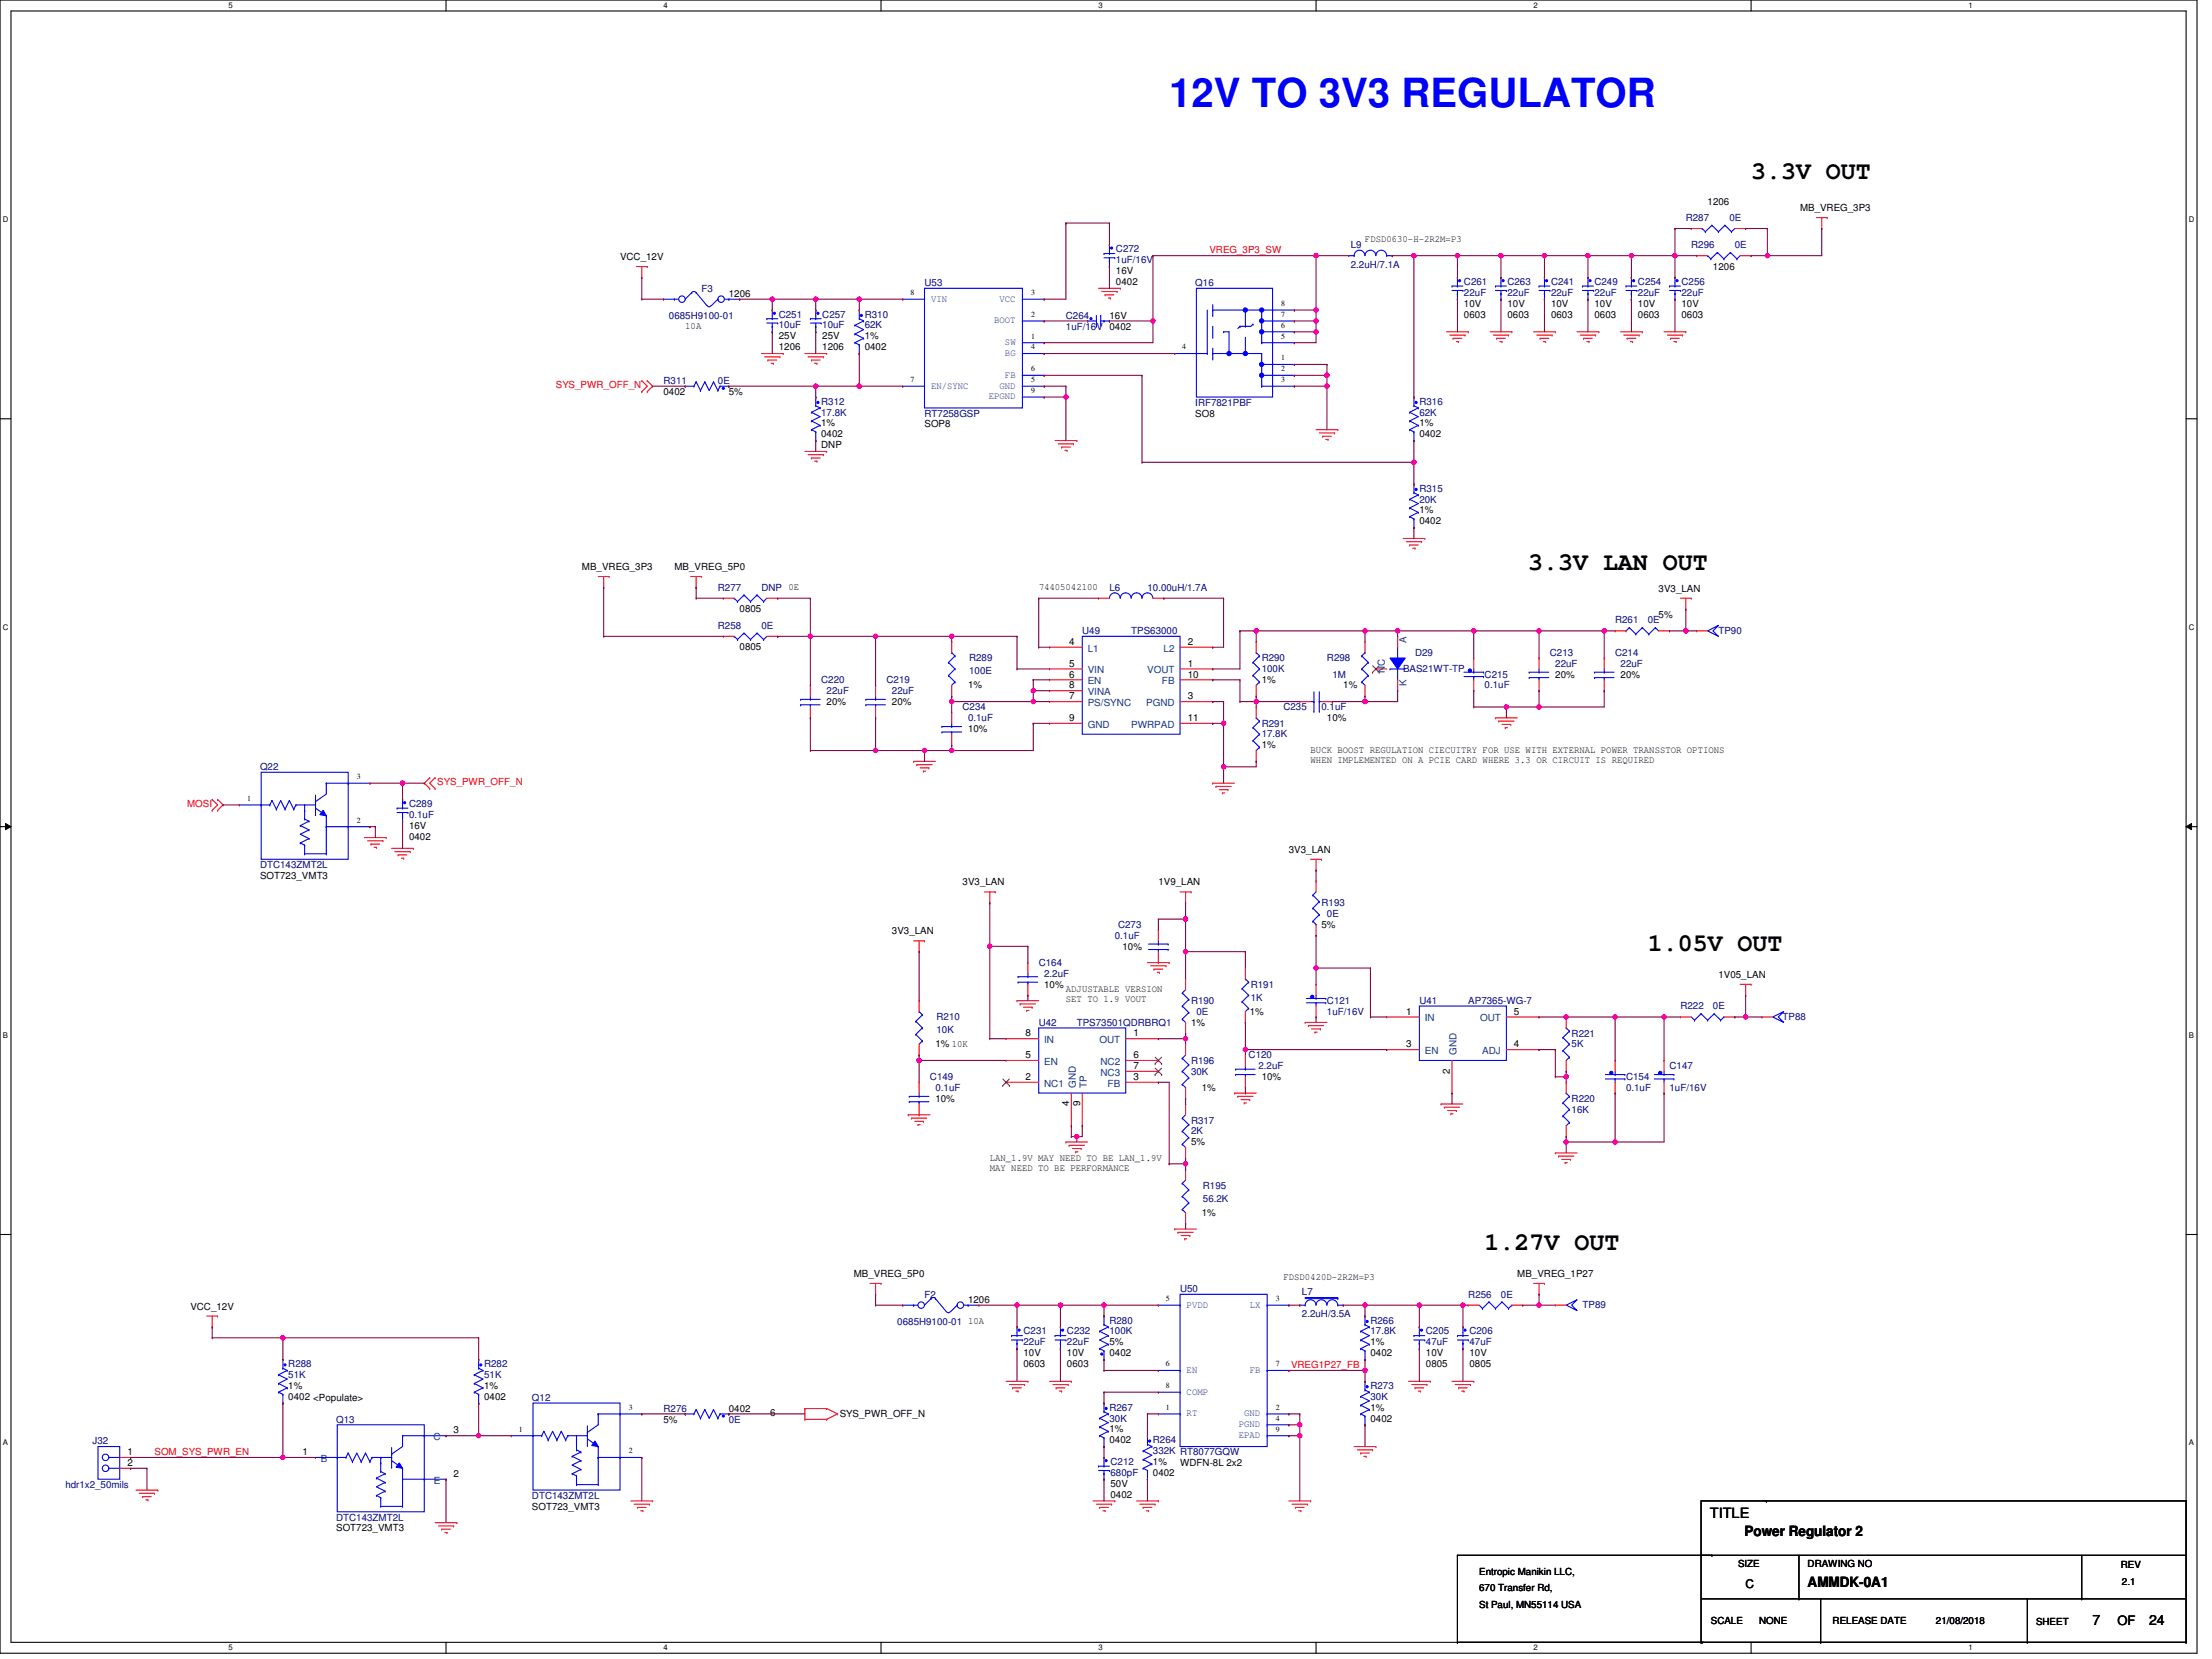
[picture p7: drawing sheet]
<svg xmlns="http://www.w3.org/2000/svg" width="610mm" height="457mm" viewBox="0 0 610 457" stroke-linecap="round" stroke-linejoin="round" font-family="sans-serif">
<defs><g id="words">
<text font-size="11.1" fill="#00f" x="322.2" y="29.5">12V TO 3V3 REGULATOR</text>
<g font-size="6.9">
<text x="482.6" y="49.2">3.3V OUT</text>
<text x="421.1" y="157.1">3.3V LAN OUT</text>
<text x="454.1" y="262">1.05V OUT</text>
<text x="409.1" y="344.4">1.27V OUT</text>
</g>
<g font-size="3.9">
<text x="471.2" y="418.3">TITLE</text>
<text x="480.8" y="423.2">Power Regulator 2</text>
<text x="498.2" y="437.3">AMMDK-0A1</text>
<text x="576.7" y="447.7">7</text>
<text x="592.3" y="447.7">24</text>
</g>
<text font-size="3.6" x="583.6" y="447.7">OF</text>
<text font-size="3.3" x="481.1" y="437.6">C</text>
<g font-size="2.7">
<text x="470.6" y="56.4">1206</text>
<text x="496.1" y="58.2">MB_VREG_3P3</text>
<text x="170.9" y="71.6">VCC_12V</text>
<text x="376.2" y="66.6">FDSD0630-H-2R2M=P3</text>
<text x="307.6" y="75.5">16V</text>
<text x="472.1" y="74.4">1206</text>
<text x="200.8" y="81.9">1206</text>
<text x="307.6" y="78.5">0402</text>
<text x="305.8" y="87.8">16V</text>
<text x="403.5" y="84.5">10V</text>
<text x="403.5" y="87.5">0603</text>
<text x="415.4" y="84.5">10V</text>
<text x="415.4" y="87.5">0603</text>
<text x="427.4" y="84.5">10V</text>
<text x="427.4" y="87.5">0603</text>
<text x="439.4" y="84.5">10V</text>
<text x="439.4" y="87.5">0603</text>
<text x="451.4" y="84.5">10V</text>
<text x="451.4" y="87.5">0603</text>
<text x="463.4" y="84.5">10V</text>
<text x="463.4" y="87.5">0603</text>
<text x="188.8" y="90.6">10A</text>
<text x="214.6" y="93.5">25V</text>
<text x="226.6" y="93.5">25V</text>
<text x="238.3" y="93.5">1%</text>
<text x="214.6" y="96.5">1206</text>
<text x="226.6" y="96.5">1206</text>
<text x="238.3" y="96.5">0402</text>
<text x="182.9" y="108.8">0402</text>
<text x="200.8" y="108.8">5%</text>
<text x="226.3" y="117.5">1%</text>
<text x="254.8" y="117.8">SOP8</text>
<text x="329.4" y="114.8">SO8</text>
<text x="391.2" y="117.5">1%</text>
<text x="226.3" y="120.5">0402</text>
<text x="226.3" y="123.5">DNP</text>
<text x="391.2" y="120.5">0402</text>
<text x="391.2" y="141.5">1%</text>
<text x="391.2" y="144.5">0402</text>
<text x="160.4" y="157.1">MB_VREG_3P3</text>
<text x="185.9" y="157.1">MB_VREG_5P0</text>
<text x="286.3" y="162.5">74405042100</text>
<text x="457.1" y="163.1">3V3_LAN</text>
<text x="203.8" y="168.8">0805</text>
<text x="457.1" y="170.3">5%</text>
<text x="203.8" y="179.3">0805</text>
<text x="294.6" y="177.8">4</text>
<text x="327.3" y="177.8">2</text>
<text x="294.6" y="183.7">5</text>
<text x="327.3" y="183.7">1</text>
<text x="266.8" y="189.7">1%</text>
<text x="294.6" y="189.7">8</text>
<text x="294.6" y="186.7">6</text>
<text x="327.3" y="186.7">10</text>
<text x="347.7" y="188.3">1%</text>
<text x="370.2" y="189.7">1%</text>
<text x="428.6" y="186.8">20%</text>
<text x="446.6" y="186.8">20%</text>
<text x="227.8" y="194.2">20%</text>
<text x="245.8" y="194.2">20%</text>
<text x="294.6" y="192.7">7</text>
<text x="327.3" y="192.7">3</text>
<text x="266.8" y="201.7">10%</text>
<text x="294.6" y="198.7">9</text>
<text x="327.3" y="198.7">11</text>
<text x="365.7" y="198.7">10%</text>
<text x="347.7" y="206.2">1%</text>
<text x="361.2" y="207.5">BUCK BOOST REGULATION CIECUITRY FOR USE WITH EXTERNAL POWER TRANSSTOR OPTIONS</text>
<text x="361.2" y="210.2">WHEN IMPLEMENTED ON A PCIE CARD WHERE 3.3 OR CIRCUIT IS REQUIRED</text>
<text x="112.7" y="228.4">16V</text>
<text x="112.7" y="231.4">0402</text>
<text x="355.2" y="235">3V3_LAN</text>
<text x="71.7" y="242.2">SOT723_VMT3</text>
<text x="265.3" y="244">3V3_LAN</text>
<text x="319.2" y="244">1V9_LAN</text>
<text x="245.8" y="257.5">3V3_LAN</text>
<text x="364.2" y="255.7">5%</text>
<text x="309.3" y="261.7">10%</text>
<text x="473.6" y="269.5">1V05_LAN</text>
<text x="287.8" y="272.2">10%</text>
<text x="293.7" y="273.4">ADJUSTABLE VERSION</text>
<text x="293.7" y="276.1">SET TO 1.9 VOUT</text>
<text x="344.4" y="279.7">1%</text>
<text x="387.5" y="279.7">1</text>
<text x="417.2" y="279.7">5</text>
<text x="282.6" y="285.6">8</text>
<text x="312.3" y="285.6">1</text>
<text x="328.2" y="282.7">1%</text>
<text x="257.8" y="288.6">1% 10K</text>
<text x="282.6" y="291.6">5</text>
<text x="312.3" y="291.6">6</text>
<text x="387.5" y="288.6">3</text>
<text x="417.2" y="288.6">4</text>
<text x="282.6" y="297.6">2</text>
<text x="312.3" y="294.6">7</text>
<text x="312.3" y="297.6">3</text>
<text x="347.7" y="297.6">10%</text>
<text x="399.5" y="295.9" transform="rotate(-90 399.5 295.9)">2</text>
<text x="257.8" y="303.6">10%</text>
<text x="294.6" y="304.9" transform="rotate(-90 294.6 304.9)">4</text>
<text x="297.6" y="304.9" transform="rotate(-90 297.6 304.9)">9</text>
<text x="331.2" y="300.7">1%</text>
<text x="328.2" y="315.6">5%</text>
<text x="272.8" y="319.9">LAN_1.9V MAY NEED TO BE LAN_1.9V</text>
<text x="272.8" y="322.6">MAY NEED TO BE PERFORMANCE</text>
<text x="331.2" y="335.1">1%</text>
<text x="235.3" y="351.9">MB_VREG_5P0</text>
<text x="353.7" y="352.9">FDSD0420D-2R2M=P3</text>
<text x="418.1" y="351.9">MB_VREG_1P27</text>
<text x="266.8" y="359.1">1206</text>
<text x="52.5" y="360.9">VCC_12V</text>
<text x="266.8" y="364.8">10A</text>
<text x="305.8" y="370.8">5%</text>
<text x="377.7" y="370.8">1%</text>
<text x="282.1" y="373.8">10V</text>
<text x="282.1" y="376.8">0603</text>
<text x="294" y="373.8">10V</text>
<text x="294" y="376.8">0603</text>
<text x="305.8" y="373.8">0402</text>
<text x="377.7" y="373.8">0402</text>
<text x="393" y="373.8">10V</text>
<text x="393" y="376.8">0805</text>
<text x="405" y="373.8">10V</text>
<text x="405" y="376.8">0805</text>
<text x="79.5" y="382.8">1%</text>
<text x="133.4" y="382.8">1%</text>
<text x="79.5" y="385.8">0402 &lt;Populate&gt;</text>
<text x="133.4" y="385.8">0402</text>
<text x="200.8" y="389.1">0402</text>
<text x="377.7" y="388.8">1%</text>
<text x="125" y="395.1">3</text>
<text x="182.9" y="392">5%</text>
<text x="212.2" y="390.2">6</text>
<text x="231.4" y="390.6">SYS_PWR_OFF_N</text>
<text x="305.8" y="394.8">1%</text>
<text x="377.7" y="391.8">0402</text>
<text x="35.1" y="401">1</text>
<text x="83.3" y="401">1</text>
<text x="305.8" y="397.7">0402</text>
<text x="35.1" y="404">2</text>
<text x="125" y="407">2</text>
<text x="317.7" y="403.8">1%</text>
<text x="317.7" y="406.7">0402</text>
<text x="325.2" y="404">WDFN-8L 2x2</text>
<text x="306" y="409.7">50V</text>
<text x="306" y="412.7">0402</text>
<text x="146.6" y="416">SOT723_VMT3</text>
<text x="92.6" y="422">SOT723_VMT3</text>
<text x="479" y="431.9">SIZE</text>
<text x="498.2" y="431.9">DRAWING NO</text>
<text x="407.6" y="434">Entropic Manikin LLC,</text>
<text x="584.5" y="432.2">REV</text>
<text x="584.8" y="436.7">2.1</text>
<text x="407.6" y="438.5">670 Transfer Rd,</text>
<text x="407.6" y="443">St Paul, MN55114 USA</text>
<text x="471.5" y="447.5">SCALE</text>
<text x="484.8" y="447.5">NONE</text>
<text x="505.1" y="447.5">RELEASE DATE</text>
<text x="533.5" y="447.5">21/08/2018</text>
<text x="561.1" y="447.8">SHEET</text>
</g>
<g font-size="2.7" fill="#000080">
<text x="464.6" y="60.9">R287</text>
<text x="476.6" y="60.9">0E</text>
<text x="307.6" y="69.6">C272</text>
<text x="372.3" y="68.4">L9</text>
<text x="466.1" y="68.4">R296</text>
<text x="478.1" y="68.4">0E</text>
<text x="307.6" y="72.6">1uF/16V</text>
<text x="372.3" y="73.7">2.2uH/7.1A</text>
<text x="193.4" y="80.3">F3</text>
<text x="254.8" y="78.8">U53</text>
<text x="329.4" y="78.8">Q16</text>
<text x="403.5" y="78.5">C261</text>
<text x="403.5" y="81.6">22uF</text>
<text x="415.4" y="78.5">C263</text>
<text x="415.4" y="81.6">22uF</text>
<text x="427.4" y="78.5">C241</text>
<text x="427.4" y="81.6">22uF</text>
<text x="439.4" y="78.5">C249</text>
<text x="439.4" y="81.6">22uF</text>
<text x="451.4" y="78.5">C254</text>
<text x="451.4" y="81.6">22uF</text>
<text x="463.4" y="78.5">C256</text>
<text x="463.4" y="81.6">22uF</text>
<text x="184.4" y="87.8">0685H9100-01</text>
<text x="214.6" y="87.5">C251</text>
<text x="226.6" y="87.5">C257</text>
<text x="238.3" y="87.5">R310</text>
<text x="293.7" y="87.8">C264</text>
<text x="214.6" y="90.5">10uF</text>
<text x="226.6" y="90.5">10uF</text>
<text x="238.3" y="90.5">62K</text>
<text x="293.7" y="90.8">1uF/16V 0402</text>
<text x="182.9" y="105.8">R311</text>
<text x="197.8" y="105.8">0E</text>
<text x="226.3" y="111.5">R312</text>
<text x="329.4" y="111.8">IRF7821PBF</text>
<text x="391.2" y="111.5">R316</text>
<text x="226.3" y="114.5">17.8K</text>
<text x="254.8" y="114.8">RT7258GSP</text>
<text x="391.2" y="114.5">62K</text>
<text x="391.2" y="135.5">R315</text>
<text x="391.2" y="138.5">20K</text>
<text x="197.8" y="162.8">R277</text>
<text x="209.8" y="162.8">DNP 0E</text>
<text x="305.8" y="162.8">L6</text>
<text x="316.2" y="162.8">10.00uH/1.7A</text>
<text x="197.8" y="173.3">R258</text>
<text x="209.8" y="173.3">0E</text>
<text x="445.1" y="171.8">R261</text>
<text x="454.1" y="171.8">0E</text>
<text x="298.3" y="174.8">U49</text>
<text x="311.7" y="174.8">TPS63000</text>
<text x="473.6" y="174.8">TP90</text>
<text x="267.1" y="182.2">R289</text>
<text x="267.1" y="185.8">100E</text>
<text x="347.7" y="182.2">R290</text>
<text x="347.7" y="185.2">100K</text>
<text x="365.7" y="182.2">R298</text>
<text x="386.7" y="185.2">BAS21WT-TP</text>
<text x="390" y="180.8">D29</text>
<text x="427.1" y="180.8">C213</text>
<text x="428.6" y="183.7">22uF</text>
<text x="445.1" y="180.8">C214</text>
<text x="446.6" y="183.7">22uF</text>
<text x="226.3" y="188.3">C220</text>
<text x="227.8" y="191.2">22uF</text>
<text x="244.3" y="188.3">C219</text>
<text x="245.8" y="191.2">22uF</text>
<text x="367.2" y="186.8">1M</text>
<text x="409.2" y="186.8">C215</text>
<text x="409.2" y="189.7">0.1uF</text>
<text x="265.3" y="195.7">C234</text>
<text x="353.7" y="195.7">C235</text>
<text x="364.2" y="195.7">0.1uF</text>
<text x="266.8" y="198.7">0.1uF</text>
<text x="347.7" y="200.2">R291</text>
<text x="347.7" y="203.2">17.8K</text>
<text x="71.7" y="212.2">Q22</text>
<text x="112.7" y="222.4">C289</text>
<text x="112.7" y="225.4">0.1uF</text>
<text x="71.7" y="239.2">DTC143ZMT2L</text>
<text x="364.2" y="249.7">R193</text>
<text x="308.1" y="255.7">C273</text>
<text x="365.7" y="252.7">0E</text>
<text x="307.2" y="258.7">0.1uF</text>
<text x="286.3" y="266.2">C164</text>
<text x="287.8" y="269.2">2.2uF</text>
<text x="344.7" y="272.2">R191</text>
<text x="344.7" y="275.8">1K</text>
<text x="258.1" y="281.2">R210</text>
<text x="328.2" y="276.7">R190</text>
<text x="329.7" y="279.7">0E</text>
<text x="365.7" y="276.7">C121</text>
<text x="365.7" y="279.7">1uF/16V</text>
<text x="391.2" y="276.7">U41</text>
<text x="404.6" y="276.7">AP7365-WG-7</text>
<text x="463.1" y="278.2">R222</text>
<text x="472.1" y="278.2">0E</text>
<text x="491.3" y="281.2">TP88</text>
<text x="258.1" y="284.8">10K</text>
<text x="286.3" y="282.7">U42</text>
<text x="296.8" y="282.7">TPS73501QDRBRQ1</text>
<text x="433.1" y="285.7">R221</text>
<text x="328.2" y="293.2">R196</text>
<text x="344.1" y="291.7">C120</text>
<text x="433.1" y="288.6">5K</text>
<text x="256.3" y="297.6">C149</text>
<text x="328.2" y="296.1">30K</text>
<text x="346.8" y="294.6">2.2uF</text>
<text x="448.1" y="297.6">C154</text>
<text x="460.1" y="294.6">C147</text>
<text x="257.8" y="300.7">0.1uF</text>
<text x="433.1" y="303.6">R220</text>
<text x="448.1" y="300.7">0.1uF</text>
<text x="460.1" y="300.7">1uF/16V</text>
<text x="328.2" y="309.6">R317</text>
<text x="433.1" y="306.6">16K</text>
<text x="328.2" y="312.6">2K</text>
<text x="331.5" y="327.6">R195</text>
<text x="331.5" y="331.2">56.2K</text>
<text x="254.8" y="357.6">F2</text>
<text x="325.2" y="356.1">U50</text>
<text x="358.8" y="357">L7</text>
<text x="404.6" y="357.6">R256</text>
<text x="413.6" y="357.6">0E</text>
<text x="247.3" y="365.1">0685H9100-01</text>
<text x="305.8" y="364.8">R280</text>
<text x="358.8" y="363">2.2uH/3.5A</text>
<text x="377.7" y="364.8">R266</text>
<text x="436.1" y="360.6">TP89</text>
<text x="282.1" y="367.8">C231</text>
<text x="282.1" y="370.8">22uF</text>
<text x="294" y="367.8">C232</text>
<text x="294" y="370.8">22uF</text>
<text x="305.8" y="367.8">100K</text>
<text x="377.7" y="367.8">17.8K</text>
<text x="393" y="367.8">C205</text>
<text x="393" y="370.8">47uF</text>
<text x="405" y="367.8">C206</text>
<text x="405" y="370.8">47uF</text>
<text x="79.5" y="376.8">R288</text>
<text x="133.4" y="376.8">R282</text>
<text x="79.5" y="379.8">51K</text>
<text x="133.4" y="379.8">51K</text>
<text x="377.7" y="382.8">R273</text>
<text x="146.6" y="386.1">Q12</text>
<text x="182.9" y="389.1">R276</text>
<text x="305.8" y="388.8">R267</text>
<text x="377.7" y="385.8">30K</text>
<text x="92.6" y="392">Q13</text>
<text x="200.8" y="392">0E</text>
<text x="305.8" y="391.8">30K</text>
<text x="25.5" y="398.1">J32</text>
<text x="317.7" y="397.7">R264</text>
<text x="317.7" y="400.7">332K RT8077GQW</text>
<text x="306" y="403.8">C212</text>
<text x="306" y="406.7">680pF</text>
<text x="18" y="410">hdr1x2_50mils</text>
<text x="146.6" y="413">DTC143ZMT2L</text>
<text x="92.6" y="419">DTC143ZMT2L</text>
</g>
<g font-size="2.7" fill="#f00">
<text x="333.3" y="69.8">VREG_3P3_SW</text>
<text x="153.2" y="107">SYS_PWR_OFF_N</text>
<text x="120.5" y="216.4">SYS_PWR_OFF_N</text>
<text x="51.6" y="222.4">MOSI</text>
<text x="355.8" y="377">VREG1P27_FB</text>
<text x="42.6" y="401">SOM_SYS_PWR_EN</text>
</g>
<g font-size="2.7" fill="#004080">
<text x="256.6" y="83.1">VIN</text>
<text x="275.5" y="83.1">VCC</text>
<text x="274" y="89.1">BOOT</text>
<text x="277" y="95.1">SW</text>
<text x="277" y="98.1">BG</text>
<text x="256.6" y="107.1">EN/SYNC</text>
<text x="275.5" y="107.1">GND</text>
<text x="277" y="104.1">FB</text>
<text x="272.5" y="110.1">EPGND</text>
<text x="299.8" y="179.6">L1</text>
<text x="320.7" y="179.6">L2</text>
<text x="387.6" y="177.2" transform="rotate(-90 387.6 177.2)">A</text>
<text x="299.8" y="185.6">VIN</text>
<text x="316.1" y="185.6">VOUT</text>
<text x="381.7" y="185.5" transform="rotate(-90 381.7 185.5)">NC</text>
<text x="299.8" y="191.6">VINA</text>
<text x="299.8" y="188.6">EN</text>
<text x="320.2" y="188.6">FB</text>
<text x="387.6" y="189.1" transform="rotate(-90 387.6 189.1)">K</text>
<text x="299.8" y="194.6">PS/SYNC</text>
<text x="315.8" y="194.6">PGND</text>
<text x="299.8" y="200.6">GND</text>
<text x="311.7" y="200.6">PWRPAD</text>
<text x="392.7" y="281.5">IN</text>
<text x="407.9" y="281.5">OUT</text>
<text x="287.8" y="287.5">IN</text>
<text x="303" y="287.5">OUT</text>
<text x="287.8" y="293.5">EN</text>
<text x="303.3" y="293.5">NC2</text>
<text x="392.7" y="290.5">EN</text>
<text x="401.4" y="290.7" transform="rotate(-90 401.4 290.7)">GND</text>
<text x="408.5" y="290.5">ADJ</text>
<text x="287.8" y="299.5">NC1</text>
<text x="296.5" y="299.7" transform="rotate(-90 296.5 299.7)">GND</text>
<text x="299.5" y="299.7" transform="rotate(-90 299.5 299.7)">TP</text>
<text x="303.3" y="296.5">NC3</text>
<text x="305.2" y="299.5">FB</text>
<text x="327" y="360.4">PVDD</text>
<text x="344.4" y="360.4">LX</text>
<text x="327" y="378.3">EN</text>
<text x="344.4" y="378.3">FB</text>
<text x="327" y="384.3">COMP</text>
<text x="327" y="390.3">RT</text>
<text x="341.4" y="393.3">PGND</text>
<text x="342.9" y="390.3">GND</text>
<text x="119.4" y="396.9">C</text>
<text x="341.4" y="396.3">EPAD</text>
<text x="88.5" y="402.9">B</text>
<text x="119.6" y="408.9">E</text>
</g>
<g font-size="2.2">
<text x="250.9" y="81.3">8</text>
<text x="284.2" y="81.3">3</text>
<text x="284.2" y="87.3">2</text>
<text x="353.1" y="87.3">7</text>
<text x="353.1" y="84.3">8</text>
<text x="284.2" y="93.3">1</text>
<text x="353.1" y="93.3">5</text>
<text x="353.1" y="90.3">6</text>
<text x="284.2" y="96.3">4</text>
<text x="325.8" y="96.3">4</text>
<text x="353.1" y="99.3">1</text>
<text x="250.9" y="105.3">7</text>
<text x="284.2" y="105.3">5</text>
<text x="284.2" y="102.3">6</text>
<text x="353.1" y="102.3">2</text>
<text x="353.1" y="105.3">3</text>
<text x="284.2" y="108.3">9</text>
<text x="98.3" y="214.7">3</text>
<text x="68.1" y="220.7">1</text>
<text x="98.3" y="226.7">2</text>
<text x="321.3" y="358.6">5</text>
<text x="351.6" y="358.6">3</text>
<text x="321.3" y="376.5">6</text>
<text x="351.6" y="376.5">7</text>
<text x="321.3" y="382.5">8</text>
<text x="173.3" y="388.5">3</text>
<text x="321.3" y="388.5">1</text>
<text x="351.6" y="388.5">2</text>
<text x="143" y="394.5">1</text>
<text x="351.6" y="394.5">9</text>
<text x="351.6" y="391.5">4</text>
<text x="173.3" y="400.5">2</text>
</g>
<g font-size="2.1">
<text x="63" y="2.3">5</text>
<text x="182.9" y="2.3">4</text>
<text x="302.7" y="2.3">3</text>
<text x="422.6" y="2.3">2</text>
<text x="542.5" y="2.3">1</text>
<text x=".8" y="61.2">D</text>
<text x="603.2" y="61.2">D</text>
<text x=".8" y="173.5">C</text>
<text x="603.2" y="173.5">C</text>
<text x=".8" y="285.9">B</text>
<text x="603.2" y="285.9">B</text>
<text x=".8" y="398.3">A</text>
<text x="603.2" y="398.3">A</text>
<text x="63" y="454.8">5</text>
<text x="182.9" y="454.8">4</text>
<text x="302.7" y="454.8">3</text>
<text x="422.6" y="454.8">2</text>
<text x="542.5" y="454.8">1</text>
</g>
</g></defs>
<path d="M0 0h605.5v455.6h-605.5zM3 3h599.5v449.6h-599.5z" fill="none" stroke="#000" stroke-width=".3"/>
<g fill="#fff">
<path d="M63 .3h1.2v2.4h-1.2z"/>
<path d="M63 452.9h1.2v2.4h-1.2z"/>
</g>
<path d="M122.9 0v3M122.9 452.6v3" fill="none" stroke="#000" stroke-width=".3"/>
<g fill="#fff">
<path d="M182.9 .3h1.1v2.4h-1.1z"/>
<path d="M182.9 452.9h1.1v2.4h-1.1z"/>
</g>
<path d="M242.8 0v3M242.8 452.6v3" fill="none" stroke="#000" stroke-width=".3"/>
<g fill="#fff">
<path d="M302.7 .3h1.2v2.4h-1.2z"/>
<path d="M302.7 452.9h1.2v2.4h-1.2z"/>
</g>
<path d="M362.7 0v3M362.7 452.6v3" fill="none" stroke="#000" stroke-width=".3"/>
<g fill="#fff">
<path d="M422.6 .3h1.2v2.4h-1.2z"/>
<path d="M422.6 452.9h1.2v2.4h-1.2z"/>
</g>
<path d="M482.6 0v3M482.6 452.6v3" fill="none" stroke="#000" stroke-width=".3"/>
<g fill="#fff">
<path d="M542.5 .3h1.2v2.4h-1.2z"/>
<path d="M542.5 452.9h1.2v2.4h-1.2z"/>
<path d="M.8 59.2h1.5v2.4h-1.5z"/>
<path d="M603.2 59.2h1.6v2.4h-1.6z"/>
<path d="M.8 171.6h1.5v2.4h-1.5z"/>
<path d="M603.2 171.6h1.6v2.4h-1.6z"/>
</g>
<path d="M0 115.4h3M602.5 115.4h3" fill="none" stroke="#000" stroke-width=".3"/>
<g fill="#fff">
<path d="M.8 284h1.4v2.4h-1.4z"/>
<path d="M603.2 284h1.4v2.4h-1.4z"/>
</g>
<path d="M0 227.8h3M602.5 227.8h3" fill="none" stroke="#000" stroke-width=".3"/>
<path d="M1.5 226.9l1.5 .9-1.5 .9zM602.5 227.8l1.5-.9v1.8z" fill="#000"/>
<path d="M1.5 226.9l1.5 .9-1.5 .9zM602.5 227.8l1.5-.9v1.8z" fill="none" stroke="#000" stroke-width=".28"/>
<g fill="#fff">
<path d="M.7 396.4h1.5v2.4h-1.5z"/>
<path d="M603.2 396.4h1.4v2.4h-1.4z"/>
</g>
<g fill="none" stroke="#000" stroke-width=".3">
<path d="M0 340.2h3M602.5 340.2h3M486.8 413.6h.1M401.7 428.6h.1M401.7 428.6h200.8M401.7 428.6v24M471.8 428.6h.1M495.8 428.6v12M573.7 428.6v12M602.5 428.6h.1M401.7 452.6h.1M401.7 452.6h200.8"/>
<path d="M468.8 452.6h.1M468.8 452.6v-39h133.7v39M468.8 440.6h133.7M469.1 452.6h.1M495.8 440.6h.1M501.8 452.6h.1M501.8 440.6v12M558.7 452.6h.1M558.7 440.6v12M573.7 440.6h.1M602.5 440.6h.1M602.5 452.6h.1"/>
</g>
<g fill="none" stroke="#f00" stroke-width=".3">
<path d="M500.6 60h3M502.1 60v3M503.6 60h.1M175.4 73.5h3M176.9 76.5h.1M176.9 73.5v3M178.4 73.5h.1M302.7 79.5h6M308.7 79.5h.1M502.1 63h.1M209.8 97.4h6M210.7 98.3h4.2"/>
<path d="M211.6 99.2h.1M211.6 99.2h2.4M214.9 98.3h.1M215.8 97.4h.1M221.8 97.4h6M222.7 98.3h4.2M223.6 99.2h.1M223.6 99.2h2.4M226.9 98.3h.1M227.8 97.4h.1M303.6 80.3h4.2M304.5 81.3h.1"/>
<path d="M304.5 81.3h2.4M305.4 82.1h.6M306 82.1h.1M307.8 80.3h.1M398.7 91.4h5.9M399.6 92.3h4.2M400.5 93.2h.1M400.5 93.2h2.3M401.4 94.1h.6M402 94.1h.1M403.8 92.3h.1M404.6 91.4h.1"/>
<path d="M410.7 91.4h5.9M411.5 92.3h4.2M412.5 93.2h.1M412.5 93.2h2.3M413.3 94.1h.6M413.9 94.1h.1M415.7 92.3h.1M416.6 91.4h.1M422.6 91.4h6M423.5 92.3h4.2M424.4 93.2h.1M424.4 93.2h2.4"/>
<path d="M425.3 94.1h.6M425.9 94.1h.1M427.7 92.3h.1M428.6 91.4h.1M434.6 91.4h6M435.5 92.3h4.2M436.4 93.2h.1M436.4 93.2h2.4M437.3 94.1h.6M437.9 94.1h.1M439.7 92.3h.1M440.6 91.4h.1"/>
<path d="M446.6 91.4h6M447.5 92.3h4.2M448.4 93.2h.1M448.4 93.2h2.4M449.3 94.1h.6M449.9 94.1h.1M451.7 92.3h.1M452.6 91.4h.1M458.6 91.4h6M459.5 92.3h4.2M460.4 93.2h.1M460.4 93.2h2.4"/>
<path d="M461.3 94.1h.6M461.9 94.1h.1M463.7 92.3h.1M464.6 91.4h.1M176.9 104.9h.1M176.9 107.9h.1M176.9 104.9l1.5 1.5-1.5 1.5M178.4 107.9h.1M178.4 104.9h.1M178.4 104.9l1.5 1.5-1.5 1.5M212.5 100.1h.6M213.1 100.1h.1"/>
<path d="M224.5 100.1h.6M225.1 100.1h.1M362.7 118.4h6M363.6 119.3h4.2M367.8 119.3h.1M368.7 118.4h.1M221.8 124.4h6M222.7 125.3h4.2M223.6 126.2h.1M223.6 126.2h2.4M224.5 127.1h.6M225.1 127.1h.1"/>
<path d="M226.9 125.3h.1M227.8 124.4h.1M290.8 121.4h6M291.7 122.3h4.1M292.6 123.2h.1M292.6 123.2h2.4M293.5 124.1h.5M294 124.1h.1M295.8 122.3h.1M296.8 121.4h.1M364.5 120.2h.1M364.5 120.2h2.4"/>
<path d="M365.4 121.1h.6M366 121.1h.1M164.9 158.9h3M166.4 158.9v3M167.9 158.9h.1M190.4 158.9h3M191.9 158.9v3M193.4 158.9h.1M386.7 148.4h6M387.6 149.3h4.2M388.5 150.2h.1M388.5 150.2h2.4"/>
<path d="M389.4 151.1h.6M390 151.1h.1M391.8 149.3h.1M392.7 148.4h.1M166.4 161.9h.1M191.9 161.9h.1M463.1 164.9h3M464.6 167.9h.1M464.6 164.9v3M466.1 164.9h.1M358.2 193.4h.1M358.2 193.4h3"/>
<path d="M364.2 193.4h3M367.2 193.4h.1M412.1 197.8h.1M412.1 197.8h6M413 198.7h.1M413 198.7h4.2M413.9 199.6h2.4M416.3 199.6h.1M118.4 217.3h.1M118.4 214.3h.1M118.4 214.3l-1.5 1.5 1.5 1.5M119.9 214.3h.1"/>
<path d="M119.9 217.3h.1M119.9 214.3l-1.5 1.5 1.5 1.5M251.8 209.8h.1M251.8 209.8h6M252.7 210.7h.1M252.7 210.7h4.2M253.6 211.6h2.4M254.5 212.5h.1M254.5 212.5h.6M256 211.6h.1M334.2 215.8h.1M334.2 215.8h6"/>
<path d="M335.1 216.7h.1M335.1 216.7h4.2M336 217.6h2.4M336.9 218.5h.1M336.9 218.5h.6M338.4 217.6h.1M414.8 200.5h.1M414.8 200.5h.6M58.5 220.3h.1M58.5 223.3h.1M58.5 220.3l1.5 1.5-1.5 1.5M60 223.3h.1"/>
<path d="M60 220.3h.1M60 220.3l1.5 1.5-1.5 1.5M100.4 230.8h6M101.3 231.7h4.2M102.2 232.6h.1M102.2 232.6h2.4M103.1 233.5h.6M103.7 233.5h.1M105.5 231.7h.1M106.4 230.8h.1M107.9 233.8h6M108.8 234.7h4.2"/>
<path d="M109.7 235.6h.1M109.7 235.6h2.4M110.6 236.5h.6M111.2 236.5h.1M113 234.7h.1M113.9 233.8h.1M361.2 236.8h3M362.7 239.8h.1M362.7 236.8v3M364.2 236.8h.1M251.8 259.3h3M253.3 259.3v3"/>
<path d="M254.8 259.3h.1M271.3 245.8h3M272.8 248.8h.1M272.8 245.8v3M274.3 245.8h.1M325.2 245.8h3M326.7 248.8h.1M326.7 245.8v3M328.2 245.8h.1M253.3 262.3h.1M280.3 275.8h.1M280.3 275.8h6"/>
<path d="M281.2 276.7h.1M281.2 276.7h4.2M282.1 277.6h2.4M283 278.5h.1M283 278.5h.6M284.5 277.6h.1M316.2 265.3h6M317.1 266.2h4.2M318 267.1h.1M318 267.1h2.4M318.9 268h.6M319.5 268h.1"/>
<path d="M321.3 266.2h.1M322.2 265.3h.1M479.6 271.3h3M481.1 274.3h.1M481.1 271.3v3M482.6 271.3h.1M253.3 298.3h.1M253.3 298.3v2.9M359.7 281.8h.1M359.7 281.8h6M360.6 282.7h.1M360.6 282.7h4.2"/>
<path d="M361.5 283.6h2.4M362.4 284.5h.1M362.4 284.5h.6M363.9 283.6h.1M250.3 307.2h.1M250.3 307.2h6M251.2 308.1h.1M251.2 308.1h4.2M252.1 309h2.4M253 309.9h.1M253 309.9h.6M253.3 307.2h.1"/>
<path d="M253.3 304.2v3M254.5 309h.1M293.8 314.7h.1M293.8 314.7h5.9M294.7 315.6h.1M294.7 315.6h4.2M295.5 316.5h2.4M296.5 317.4h.1M296.5 317.4h.6M297.9 316.5h.1M340.2 301.2h.1M340.2 301.2h6"/>
<path d="M341.1 302.2h.1M341.1 302.2h4.2M342 303h2.4M342.9 304h.1M342.9 304h.6M344.4 303h.1M397.1 304.2h.1M397.1 304.2h6.1M398.1 305.1h.1M398.1 305.1h4.1M398.9 306h2.5M399.9 306.9h.1"/>
<path d="M399.9 306.9h.6M401.4 306h.1M428.6 317.7h.1M428.6 317.7h6M429.5 318.6h.1M429.5 318.6h4.2M430.4 319.5h2.4M432.8 319.5h.1M323.7 338.7h.1M323.7 338.7h6M324.6 339.6h.1M324.6 339.6h4.2"/>
<path d="M431.3 320.4h.1M431.3 320.4h.6M239.8 353.7h3M241.3 356.7h.1M241.3 353.7v3M242.8 353.7h.1M325.5 340.5h2.4M326.4 341.4h.1M326.4 341.4h.6M327.9 340.5h.1M422.6 353.7h3M424.1 356.7h.1"/>
<path d="M424.1 353.7v3M425.6 353.7h.1M57 362.7h3M58.5 365.7h.1M58.5 362.7v3M60 362.7h.1M221.8 391.2h.1M221.8 388.2h.1M221.8 388.2h6M221.8 391.2h6M221.8 388.2v3M227.8 388.2h.1"/>
<path d="M227.8 391.2h.1M227.8 388.2l3 1.5M230.8 389.7h.1M230.8 389.7l-3 1.5M277.3 380.7h6M278.2 381.6h4.2M279.1 382.5h.1M279.1 382.5h2.4M280 383.4h.6M280.6 383.4h.1M282.4 381.6h.1M283.3 380.7h.1"/>
<path d="M289.3 380.7h6M290.2 381.6h4.2M291.1 382.5h.1M291.1 382.5h2.4M292 383.4h.6M292.6 383.4h.1M294.4 381.6h.1M295.3 380.7h.1M373.2 398.7h6M374.1 399.6h4.2M378.3 399.6h.1M379.2 398.7h.1"/>
<path d="M388.2 380.7h6M389.1 381.6h4.2M390 382.5h.1M390 382.5h2.4M390.9 383.4h.6M391.5 383.4h.1M393.3 381.6h.1M394.2 380.7h.1M400.2 380.7h5.9M401 381.6h4.3M402 382.5h.1M402 382.5h2.3"/>
<path d="M402.8 383.4h.7M403.5 383.4h.1M405.3 381.6h.1M406.1 380.7h.1M37.5 410.7h6M38.4 411.5h4.2M39.3 412.5h.1M39.3 412.5h2.4M40.2 413.3h.6M40.8 413.3h.1M42.6 411.5h.1M43.5 410.7h.1"/>
<path d="M119.9 419.6h6M125.9 419.6h.1M173.9 413.6h6M174.8 414.5h4.2M175.7 415.4h.1M175.7 415.4h2.4M176.6 416.3h.6M177.2 416.3h.1M179 414.5h.1M179.9 413.6h.1M301.2 413.6h6M302.2 414.5h4.1"/>
<path d="M303 415.4h.1M303 415.4h2.4M304 416.3h.5M304.5 416.3h.1M306.3 414.5h.1M307.2 413.6h.1M313.2 413.6h6M314.1 414.5h4.2M315 415.4h.1M315 415.4h2.4M315.9 416.3h.6M316.5 416.3h.1"/>
<path d="M318.3 414.5h.1M319.2 413.6h.1M355.2 413.6h6M356.1 414.5h4.2M357 415.4h.1M357 415.4h2.4M357.9 416.3h.6M358.5 416.3h.1M360.3 414.5h.1M361.2 413.6h.1M375 400.5h.1M375 400.5h2.4"/>
<path d="M375.9 401.4h.6M376.5 401.4h.1M120.8 420.5h4.2M121.7 421.4h.1M121.7 421.4h2.4M122.6 422.3h.6M123.2 422.3h.1M125 420.5h.1"/>
</g>
<g fill="none" stroke="#00f" stroke-width=".3">
<path d="M361.2 193.4h.9M362.1 196h.1M362.1 193.4h.1M362.1 190.6v5.4M363.6 193.4h.1M363.6 196h.1M363.6 193.4h.6M363.6 190.6v5.4M250.6 302.2h.1M250.6 303.6h.1M250.6 302.2h5.4M250.6 303.6h5.4"/>
<path d="M253.3 303.6h.1M253.3 302.2h.1M253.3 301.2v1M253.3 303.6v.6M401.7 368.1h.1M401.7 368.1h2.9M401.7 369.3h2.9M403.2 365.7h.1M403.2 371.7h.1M403.2 370.2h.1M403.2 368.1h.1M403.2 365.7v2.4"/>
<path d="M403.2 369.3v2.4M404.6 369.3h.1"/>
</g>
<circle cx="403.7" cy="366.6" r=".29" fill="#00f"/>
<g fill="none" stroke="#00f" stroke-width=".3">
<path d="M304.2 69.9h.1M304.2 69.9h3M304.2 71.1h3M305.8 67.5h.1M305.8 73.5h.1M305.8 72h.1M305.8 69.9h.1M305.8 67.5v2.4M305.8 71.1v2.4M307.2 71.1h.1"/>
<circle cx="403.7" cy="366.6" r=".29"/>
</g>
<path d="M403.2 365.7h.1M403.2 371.7h.1" fill="none" stroke="#f00" stroke-width=".3"/>
<circle cx="306.3" cy="68.4" r=".29" fill="#00f"/>
<g fill="none" stroke="#00f" stroke-width=".3">
<path d="M460.1 78.8h.1M460.1 78.8h3M461.6 76.5h.1M461.6 78.8h.1M461.6 76.5v2.3M460.1 80.1h3M461.6 82.4h.1M461.6 81h.1M461.6 80.1v2.3M463.1 80.1h.1"/>
<circle cx="306.3" cy="68.4" r=".29"/>
</g>
<path d="M305.8 67.5h.1M305.8 73.5h.1" fill="none" stroke="#f00" stroke-width=".3"/>
<circle cx="462.2" cy="77.4" r=".29" fill="#00f"/>
<g fill="none" stroke="#00f" stroke-width=".3">
<path d="M346.2 197.8h.1M346.2 197.8l.9 .9M347.1 198.7h.1M347.1 198.7l-1.8 1.8M72 212.8h23.9v24h-23.9zM87 219.1v5.4M89.9 215.8h.1M89.9 215.8h12M89.9 215.8v3l-2.9 2.1M95.9 215.8h.1M345.3 204.1h.1M345.3 200.5h.1"/>
<path d="M345.3 204.1l1.8 1.8M345.3 200.5l1.8 1.8M347.1 205.9h.1M347.1 202.3h.1M347.1 205.9l-.9 .9M347.1 202.3l-1.8 1.8M66 221.8h8.4M72 221.8h.1M74.4 221.8h.1M75 220.6h.1M75 220.6l1.2 2.4M75 220.6l-.6 1.2"/>
<path d="M76.2 223h.1M76.2 223l1.2-2.4 1.1 2.4M78.5 223h.1M79.8 220.6h.1M79.8 220.6l1.2 2.4M79.8 220.6l-1.3 2.4M81 223h.1M81.6 221.8h.1M81.6 221.8h5.4M81.6 221.8l-.6 1.2M82.8 227.5h.1M82.8 232.3h.1"/>
<path d="M82.8 227.5l2.4 1.2M82.8 232.3l1.1 .6M83.9 221.8h.1M83.9 235.3h.1M83.9 223.3h.1M83.9 225.7h.1M83.9 232.9h.1M83.9 221.8v3.9M83.9 232.9v2.4M83.9 225.7l1.3 .6M83.9 235.3h6M85.2 226.3h.1"/>
<path d="M85.2 228.7h.1M85.2 231.1h.1M85.2 226.3l-2.4 1.2M85.2 228.7l-2.4 1.2 2.4 1.2M85.2 231.1l-2.4 1.2M87 220.9h.1M87 224.5h.1M87 221.8h.1M87 222.7l2.9 2.1M89.9 227.8h.1M89.9 224.8h.1M89.9 235.3h.1"/>
<path d="M89.9 227.8h12M89.9 224.8v10.5M95.9 227.8h.1M340.5 294.7h.1M340.5 296.1h.1M340.5 294.7h5.4M340.5 296.1h5.4M343.2 296.1h.1M343.2 294.7h.1M343.2 293.8v.9M343.2 296.1v.7"/>
<circle cx="462.2" cy="77.4" r=".29"/>
</g>
<path d="M461.6 76.5h.1M461.6 82.4h.1M346.2 194.8h.1M346.2 194.8v3M346.2 209.8h.1M346.2 206.8v3M343.2 299.7h.1M343.2 290.8h.1M343.2 290.8v3M343.2 296.8v2.9" fill="none" stroke="#f00" stroke-width=".3"/>
<path d="M89 223.3l.9 1.5-1.8-.3z" fill="#00f"/>
<g fill="none" stroke="#00f" stroke-width=".3">
<path d="M89 223.3l.9 1.5-1.8-.3zM188.8 389.7h.1M188.8 389.7h2.4M191.2 389.7h.1M191.9 388.5h.1M191.9 388.5l-.7 1.2M191.9 388.5l1.1 2.4M193 390.9h.1M194.2 388.5h.1M194.2 388.5l-1.2 2.4M194.2 388.5l1.3 2.4 1.1-2.4M196.6 388.5h.1"/>
<path d="M196.6 388.5l1.2 2.4M197.8 390.9h.1M198.4 389.7h.1M198.4 389.7h2.4M198.4 389.7l-.6 1.2M200.8 389.7h.1"/>
</g>
<path d="M101.9 215.8h.1M66 221.8h.1M101.9 227.8h.1" fill="none" stroke="#f00" stroke-width=".3"/>
<circle cx="199.3" cy="390.3" r=".29" fill="#00f"/>
<g fill="none" stroke="#00f" stroke-width=".3">
<path d="M421.4 185.3h.1M421.4 186.8h.1M421.4 185.3h5.4M421.4 186.8h5.4M424.1 186.8h.1M424.1 185.3h.1M424.1 184.4v.9M424.1 186.8v.5M361.8 246.7h.1M361.8 250.3h.1M361.8 253.9h.1M361.8 246.7l1.8 1.8"/>
<path d="M361.8 250.3l1.8 1.8M361.8 253.9l.9 .9M362.7 254.8h.1M362.7 245.8l-.9 .9M363.6 248.5h.1M363.6 252.1h.1M363.6 248.5l-1.8 1.8M363.6 252.1l-1.8 1.8M358.2 359.7h1.5M359.7 359.7h.1M359.7 359.7a1.49 1.49 0 0 1 1.5-1.5 1.49 1.49 0 0 1 1.5 1.5 1.5 1.5 0 0 1 1.5-1.5 1.5 1.5 0 0 1 1.5 1.5 1.49 1.49 0 0 1 1.5-1.5 1.49 1.49 0 0 1 1.5 1.5M359.7 357.9h9"/>
<path d="M359.7 357.6h9M368.7 359.7h.1M368.7 357.9h.1M368.7 357.6h.1M368.7 359.7h1.5M303 395.7h.1M303 393.3h.1M303 390.9h.1M303 395.7l1.2 .6M303 393.3l2.4 1.2M303 390.9l2.4 1.2-2.4 1.2M304.2 386.7h.1"/>
<path d="M304.2 398.7h.1M304.2 396.3h.1M304.2 389.1h.1M304.2 386.7v2.4M304.2 396.3v2.4M304.2 389.1l1.2 .6M305.4 394.5h.1M305.4 389.7h.1M305.4 394.5l-2.4 1.2M305.4 389.7l-2.4 1.2"/>
<circle cx="199.3" cy="390.3" r=".29"/>
</g>
<path d="M424.1 190.4h.1M424.1 181.4h.1M424.1 181.4v3M424.1 187.3v3.1M362.7 242.8h.1M362.7 257.8h.1M362.7 242.8v3M362.7 254.8v3M358.2 359.7h.1M370.2 359.7h.1M188.8 389.7h.1M200.8 389.7h.1" fill="none" stroke="#f00" stroke-width=".3"/>
<circle cx="304.8" cy="388.2" r=".29" fill="#00f"/>
<g fill="none" stroke="#00f" stroke-width=".3">
<path d="M371.7 70.5h1.5M373.2 70.5h.1M373.2 70.5a1.48 1.48 0 0 1 1.5-1.5 1.48 1.48 0 0 1 1.5 1.5 1.5 1.5 0 0 1 1.5-1.5 1.5 1.5 0 0 1 1.5 1.5M379.2 70.5a1.48 1.48 0 0 1 1.5-1.5 1.48 1.48 0 0 1 1.4 1.5M382.2 70.5h.1M382.2 70.5h1.5M223.3 87.8h.1M223.3 87.8h3M223.3 89h3M224.8 85.4h.1M224.8 91.4h.1M224.8 89.9h.1"/>
<path d="M224.8 87.8h.1M224.8 85.4v2.4M224.8 89v2.4M226.3 89h.1M448.1 173.9h.1M449 173h.1M449 173l1.8 1.8M449 173l-.9 .9M450.8 174.8h.1M452.6 173h.1M452.6 173l1.8 1.8M452.6 173l-1.8 1.8"/>
<path d="M454.4 174.8h.1M456.2 173h.1M456.2 173l.9 .9M456.2 173l-1.8 1.8M238.6 192.7h.1M238.6 194.2h.1M238.6 192.7h5.4M238.6 194.2h5.4M241.3 194.2h.1M241.3 192.7h.1M241.3 191.9v.8M241.3 194.2v.6"/>
<path d="M27 398.7h6v8.9h-6zM30 401.7h.1M30 404.6h.1M30 401.7h3M30 404.6h3"/>
<circle cx="304.8" cy="388.2" r=".29"/>
<circle cx="29.1" cy="404.6" r=".89"/>
<circle cx="29.1" cy="401.6" r=".89"/>
</g>
<g fill="none" stroke="#f00" stroke-width=".3">
<path d="M371.7 70.5h.1M383.7 70.5h.1M445.1 173.9h.1M445.1 173.9h3M457.1 173.9h3M460.1 173.9h.1M241.3 197.8h.1M241.3 188.8h.1M241.3 188.8v3.1M241.3 194.8v3M304.2 386.7h.1M304.2 398.7h.1"/>
<path d="M33 401.7h3M33 404.6h3M36 401.7h.1M36 404.6h.1"/>
</g>
<circle cx="225.4" cy="86.3" r=".29" fill="#00f"/>
<g fill="none" stroke="#00f" stroke-width=".3">
<path d="M376.2 179.9h.1M376.2 179.9l-.9 .9M375.3 188h.1M375.3 184.4h.1M375.3 180.8h.1M375.3 188l.9 .8M375.3 184.4l1.8 1.8M375.3 180.8l1.8 1.8M377.1 186.2h.1M377.1 182.6h.1M377.1 186.2l-1.8 1.8M377.1 182.6l-1.8 1.8"/>
<path d="M325.8 308.1h.1M325.8 311.7h.1M325.8 315.3h.1M325.8 308.1l1.8 1.8M325.8 311.7l1.8 1.8M325.8 315.3l.9 .9M326.7 316.2h.1M326.7 307.2l-.9 .9M327.6 309.9h.1M327.6 313.5h.1M327.6 309.9l-1.8 1.8M327.6 313.5l-1.8 1.8"/>
<path d="M278.8 368.1h.1M278.8 368.1h3M278.8 369.3h3M280.3 365.7h.1M280.3 371.7h.1M280.3 370.2h.1M280.3 368.1h.1M280.3 365.7v2.4M280.3 369.3v2.4M281.8 369.3h.1"/>
<circle cx="225.4" cy="86.3" r=".29"/>
</g>
<path d="M224.8 85.4h.1M224.8 91.4h.1M376.2 176.9h.1M376.2 176.9v3M376.2 191.9h.1M376.2 188.8v3.1M326.7 304.2h.1M326.7 319.2h.1M326.7 304.2v3M326.7 316.2v3" fill="none" stroke="#f00" stroke-width=".3"/>
<circle cx="280.8" cy="366.6" r=".29" fill="#00f"/>
<g fill="none" stroke="#00f" stroke-width=".3">
<path d="M412.1 78.8h.1M412.1 78.8h3M413.6 76.5h.1M413.6 78.8h.1M413.6 76.5v2.3M412.1 80.1h3M413.6 82.4h.1M413.6 81h.1M413.6 80.1v2.3M415.1 80.1h.1"/>
<circle cx="280.8" cy="366.6" r=".29"/>
</g>
<path d="M280.3 365.7h.1M280.3 371.7h.1" fill="none" stroke="#f00" stroke-width=".3"/>
<circle cx="414.2" cy="77.4" r=".29" fill="#00f"/>
<g fill="none" stroke="#00f" stroke-width=".3">
<path d="M442.4 297.3h5.4M442.4 296.1h5.4M445.1 297.3h.1M445.1 297.3v1M447.8 297.3h.1M447.8 296.1h.1M248.8 359.7h4.2M251.8 359.7h.1M256.5 357.8a.92 .92 0 0 1 1.3 0M256.6 357.9h.1M256.6 357.9l-1.8 1.8M257.8 357.9h.1"/>
<path d="M257.8 357.9l3 3.6M263.8 359.7h.1M263.8 359.7l-1.8 1.8M265.6 359.7h4.2M266.8 359.7h.1M260.8 361.4a.58 .58 0 0 0 .6 .4 .58 .58 0 0 0 .5-.4"/>
<circle cx="414.2" cy="77.4" r=".29"/>
<circle cx="253.9" cy="359.7" r=".89"/>
<circle cx="264.7" cy="359.7" r=".89"/>
</g>
<path d="M413.6 76.5h.1M413.6 82.4h.1M248.8 359.7h.1M269.8 359.7h.1" fill="none" stroke="#f00" stroke-width=".3"/>
<circle cx="444.1" cy="295.7" r=".44" fill="#00f"/>
<g fill="none" stroke="#00f" stroke-width=".3">
<path d="M445.1 296.1h.1M445.1 295.3v.8M375 371.7h.1M375 369.3h.1M375 366.9h.1M375 371.7l1.2 .6M375 369.3l2.4 1.2M375 366.9l2.4 1.2-2.4 1.2M376.2 362.7h.1M376.2 374.7h.1M376.2 372.3h.1M376.2 365.1h.1"/>
<path d="M376.2 362.7v2.4M376.2 372.3v2.4M376.2 365.1l1.2 .6M377.4 370.5h.1M377.4 365.7h.1M377.4 370.5l-2.4 1.2M377.4 365.7l-2.4 1.2"/>
<circle cx="444.1" cy="295.7" r=".44"/>
</g>
<path d="M445.1 292.2h.1M445.1 292.2v3.1M445.1 298.3v2.9M445.1 301.2h.1" fill="none" stroke="#f00" stroke-width=".3"/>
<circle cx="376.8" cy="364.2" r=".29" fill="#00f"/>
<g fill="none" stroke="#00f" stroke-width=".3">
<path d="M299.7 88.5h.1M299.7 88.5h2.5M302.2 88.5h.1M302.2 89.9h.1M302.2 87v2.9M303.3 87h.1M303.3 88.5h2.5M303.3 87v2.9M304.2 88.5h.1M305.8 88.5h.1M262.3 199.3v.9M259.6 200.2h.1"/>
<path d="M259.6 201.7h.1M259.6 200.2h5.4M259.6 201.7h5.4M262.3 201.7h.1M262.3 200.2h.1M262.3 201.7v.6M342.3 276.1h.1M342.3 272.5h.1M342.3 276.1l1.8 1.8M342.3 272.5l1.8 1.8M343.2 269.8h.1M343.2 269.8l.9 .9"/>
<path d="M344.1 277.9h.1M344.1 274.3h.1M344.1 270.7h.1M344.1 277.9l-.9 .9M344.1 274.3l-1.8 1.8M344.1 270.7l-1.8 1.8M325.8 326.1h.1M325.8 329.7h.1M325.8 333.3h.1M325.8 326.1l1.8 1.8M325.8 329.7l1.8 1.8M325.8 333.3l.9 .9"/>
<path d="M326.7 334.2h.1M326.7 325.2l-.9 .9M327.6 327.9h.1M327.6 331.5h.1M327.6 327.9l-1.8 1.8M327.6 331.5l-1.8 1.8"/>
<circle cx="376.8" cy="364.2" r=".29"/>
</g>
<g fill="none" stroke="#f00" stroke-width=".3">
<path d="M262.3 196.3h.1M262.3 196.3v3M262.3 205.3h.1M262.3 202.3v3M343.2 266.8h.1M343.2 266.8v3M343.2 278.8v3M343.2 281.8h.1M326.7 322.2h.1M326.7 337.2h.1M326.7 322.2v3M326.7 334.2v3"/>
<path d="M376.2 362.7h.1M376.2 374.7h.1"/>
</g>
<circle cx="300.6" cy="87.8" r=".29" fill="#00f"/>
<g fill="none" stroke="#00f" stroke-width=".3">
<path d="M254.8 79.5h27v32.9h-27zM182.9 82.4h4.1M185.9 82.4h.1M190.6 80.6l.6-.3 .7 .3M190.6 80.6h.1M190.6 80.6l-1.8 1.8M191.9 80.6h.1M191.9 80.6l2.9 3.6M194.9 84.2l.5 .3 .6-.3M197.8 82.4h.1M197.8 82.4l-1.8 1.8M199.6 82.4h4.2"/>
<path d="M200.8 82.4h.1M248.8 82.4h6M254.8 82.4h.1M281.8 94.4h.1M281.8 88.5h.1M281.8 82.4h.1M281.8 97.4h.1M281.8 94.4h6M281.8 88.5h6M281.8 82.4h6M281.8 97.4h6M248.8 106.4h6"/>
<path d="M254.8 106.4h.1M281.8 106.4h.1M281.8 103.4h.1M281.8 109.4h.1M281.8 106.4h6M281.8 103.4h6M281.8 109.4h6M325.8 291.7h.1M325.8 295.3h.1M325.8 298.9h.1M325.8 291.7l1.8 1.8M325.8 295.3l1.8 1.8"/>
<path d="M325.8 298.9l.9 .8M326.7 299.7h.1M326.7 290.8l-.9 .9M327.6 293.5h.1M327.6 297.1h.1M327.6 293.5l-1.8 1.8M327.6 297.1l-1.8 1.8M290.8 368.1h.1M290.8 368.1h3M290.8 369.3h3M292.2 365.7h.1M292.2 371.7h.1"/>
<path d="M292.2 370.2h.1M292.2 368.1h.1M292.2 365.7v2.4M292.2 369.3v2.4M293.8 369.3h.1"/>
<circle cx="187.9" cy="82.4" r=".89"/>
<circle cx="198.7" cy="82.4" r=".89"/>
<circle cx="300.6" cy="87.8" r=".29"/>
</g>
<g fill="none" stroke="#f00" stroke-width=".3">
<path d="M182.9 82.4h.1M203.8 82.4h.1M248.8 82.4h.1M287.8 94.4h.1M287.8 88.5h.1M287.8 82.4h.1M287.8 97.4h.1M299.7 88.5h.1M305.8 88.5h.1M248.8 106.4h.1M287.8 106.4h.1M287.8 103.4h.1"/>
<path d="M287.8 109.4h.1M326.7 287.8h.1M326.7 287.8v3M326.7 299.7v3M326.7 302.7h.1"/>
</g>
<circle cx="292.9" cy="366.6" r=".29" fill="#00f"/>
<g fill="none" stroke="#00f" stroke-width=".3">
<path d="M375 389.7h.1M375 387.3h.1M375 384.9h.1M375 389.7l1.2 .6M375 387.3l2.4 1.2M375 384.9l2.4 1.2-2.4 1.2M376.2 380.7h.1M376.2 392.7h.1M376.2 390.3h.1M376.2 383.1h.1M376.2 380.7v2.4M376.2 390.3v2.4"/>
<path d="M376.2 383.1l1.2 .6M377.4 388.5h.1M377.4 383.7h.1M377.4 388.5l-2.4 1.2M377.4 383.7l-2.4 1.2"/>
<circle cx="292.9" cy="366.6" r=".29"/>
</g>
<path d="M292.2 365.7h.1M292.2 371.7h.1" fill="none" stroke="#f00" stroke-width=".3"/>
<circle cx="376.8" cy="382.2" r=".3" fill="#00f"/>
<g fill="none" stroke="#00f" stroke-width=".3">
<path d="M388.5 118.4h.1M388.5 116h.1M388.5 113.6h.1M388.5 118.4l1.2 .6M388.5 116l2.4 1.2M388.5 113.6l2.4 1.2-2.4 1.2M389.7 109.4h.1M389.7 119h.1M389.7 111.8h.1M389.7 109.4v2.4M389.7 119v2.4M389.7 111.8l1.2 .6"/>
<path d="M390.9 117.2h.1M390.9 112.4h.1M390.9 117.2l-2.4 1.2M390.9 112.4l-2.4 1.2M389.7 121.4h.1M253.3 278.8h.1M253.3 278.8l.9 .9M254.2 279.7h.1M254.2 279.7l-1.8 1.8M252.4 285.1h.1M252.4 281.5h.1M252.4 285.1l1.8 1.8"/>
<path d="M252.4 281.5l1.8 1.8M254.2 286.9h.1M254.2 283.3h.1M254.2 286.9l-.9 .9M254.2 283.3l-1.8 1.8M430.7 307.6h.1M430.7 304h.1M430.7 307.6l1.8 1.7M430.7 304l1.8 1.8M431.6 301.2h.1M431.6 301.2l.9 1M432.5 309.3h.1"/>
<path d="M432.5 305.8h.1M432.5 302.2h.1M432.5 309.3l-.9 .9M432.5 305.8l-1.8 1.8M432.5 302.2l-1.8 1.8"/>
<circle cx="376.8" cy="382.2" r=".3"/>
</g>
<path d="M253.3 275.8h.1M253.3 275.8v3M253.3 290.8h.1M253.3 287.8v3M431.6 298.3h.1M431.6 298.3v2.9M431.6 313.2h.1M431.6 310.2v3M376.2 380.7h.1M376.2 392.7h.1" fill="none" stroke="#f00" stroke-width=".3"/>
<circle cx="390.3" cy="110.9" r=".29" fill="#00f"/>
<g fill="none" stroke="#00f" stroke-width=".3">
<path d="M360 276.4h5.4M360 275.2h5.4M362.7 276.4h.1M362.7 276.4v.9M365.4 276.4h.1M365.4 275.2h.1M431.6 359.7l3-1.5-1.5 1.5 1.5 1.5z"/>
<circle cx="390.3" cy="110.9" r=".29"/>
</g>
<path d="M389.7 109.4h.1M389.7 121.4h.1M428.6 359.7h.1M428.6 359.7h3" fill="none" stroke="#f00" stroke-width=".3"/>
<circle cx="361.6" cy="274.7" r=".44" fill="#00f"/>
<g fill="none" stroke="#00f" stroke-width=".3">
<path d="M385.2 178.4v3M383.1 184.4h.1M383.1 184.4h4.2M385.2 181.4h.1M385.2 187.3h.1M385.2 184.4v2.9M439.4 185.3h.1M439.4 186.8h.1M439.4 185.3h5.4M439.4 186.8h5.4M442.1 186.8h.1M442.1 185.3h.1"/>
<path d="M442.1 184.4v.9M442.1 186.8v.5M362.7 275.2h.1M362.7 274.3v.9"/>
<circle cx="361.6" cy="274.7" r=".44"/>
</g>
<path d="M442.1 190.4h.1M442.1 181.4h.1M442.1 181.4v3M442.1 187.3v3.1M362.7 271.3h.1M362.7 271.3v3M362.7 277.3v3M362.7 280.3h.1" fill="none" stroke="#f00" stroke-width=".3"/>
<path d="M383.1 181.4h4.2l-2.1 3z" fill-rule="evenodd" fill="#00f"/>
<g fill="none" stroke="#00f" stroke-width=".3">
<path d="M383.1 181.4h4.2l-2.1 3zM303 366.9h.1M303 371.7h.1M303 366.9l2.4 1.2M303 371.7l1.2 .6M304.2 374.7h.1M304.2 362.7h.1M304.2 365.1h.1M304.2 372.3h.1M304.2 362.7v2.4M304.2 372.3v2.4M304.2 365.1l1.2 .6"/>
<path d="M305.4 365.7h.1M305.4 368.1h.1M305.4 370.5h.1M305.4 365.7l-2.4 1.2M305.4 368.1l-2.4 1.2 2.4 1.2M305.4 370.5l-2.4 1.2"/>
</g>
<path d="M385.2 175.4h.1M385.2 175.4v3M379.2 184.4h.1M379.2 184.4h3M385.2 190.4h.1M385.2 187.3v3.1" fill="none" stroke="#f00" stroke-width=".3"/>
<path d="M378.3 185.3h.1M378.3 183.5l1.8 1.8M380.1 183.5l-1.8 1.8M380.1 185.3h.1" fill="none" stroke="#804000" stroke-width=".28"/>
<circle cx="303.6" cy="373.2" r=".3" fill="#00f"/>
<g fill="none" stroke="#00f" stroke-width=".3">
<path d="M235.6 94.4h.1M235.6 92.1h.1M235.6 89.6h.1M235.6 94.4l1.2 .6M235.6 92.1l2.4 1.1M235.6 89.6l2.4 1.2-2.4 1.3M236.8 85.4h.1M236.8 97.4h.1M236.8 95h.1M236.8 87.8h.1M236.8 85.4v2.4M236.8 95v2.4"/>
<path d="M236.8 87.8l1.2 .7M238 93.2h.1M238 88.5h.1M238 93.2l-2.4 1.2M238 88.5l-2.4 1.1"/>
<circle cx="303.6" cy="373.2" r=".3"/>
</g>
<path d="M304.2 374.7h.1M304.2 362.7h.1" fill="none" stroke="#f00" stroke-width=".3"/>
<circle cx="237.4" cy="86.9" r=".29" fill="#00f"/>
<g fill="none" stroke="#00f" stroke-width=".3">
<path d="M424.1 78.8h.1M424.1 78.8h3M425.6 76.5h.1M425.6 78.8h.1M425.6 76.5v2.3M424.1 80.1h3M425.6 82.4h.1M425.6 81h.1M425.6 80.1v2.3M427.1 80.1h.1"/>
<circle cx="237.4" cy="86.9" r=".29"/>
</g>
<path d="M236.8 85.4h.1M236.8 97.4h.1" fill="none" stroke="#f00" stroke-width=".3"/>
<circle cx="426.2" cy="77.4" r=".29" fill="#00f"/>
<g fill="none" stroke="#00f" stroke-width=".3">
<path d="M220.6 192.7h.1M220.6 194.2h.1M220.6 192.7h5.4M220.6 194.2h5.4M223.3 194.2h.1M223.3 192.7h.1M223.3 191.9v.8M223.3 194.2v.6M468.8 279.4h.1M468.8 279.4l-1.8 1.8M468.8 279.4l1.8 1.8M472.4 279.4h.1"/>
<path d="M472.4 279.4l-1.8 1.8M472.4 279.4l1.8 1.8M466.1 280.3l.9 .9M467 281.2h.1M470.6 281.2h.1M474.2 281.2h.1M475.1 280.3h.1M475.1 280.3l-.9 .9M92.9 392.7h24v23.9h-24zM107.9 398.9v5.4M110.9 395.7h.1M110.9 395.7h12"/>
<path d="M110.9 395.7v3l-3 2M116.9 395.7h.1M87 401.7h8.3M92.9 401.7h.1M95.3 401.7h.1M95.9 400.5h.1M95.9 400.5l1.2 2.3M95.9 400.5l-.6 1.2M97.1 402.8h.1M97.1 402.8l1.2-2.3 1.2 2.3M99.5 402.8h.1M100.7 400.5h.1"/>
<path d="M100.7 400.5l1.2 2.3M100.7 400.5l-1.2 2.3M101.9 402.8h.1M102.5 401.7h.1M102.5 401.7h5.4M102.5 401.7l-.6 1.1M103.7 407.4h.1M103.7 412.1h.1M103.7 407.4l2.4 1.1M103.7 412.1l1.2 .6M104.9 401.7h.1M104.9 415.1h.1"/>
<path d="M104.9 403.2h.1M104.9 405.6h.1M104.9 412.7h.1M104.9 401.7v3.9M104.9 412.7v2.4M104.9 405.6l1.2 .5M104.9 415.1h6M106.1 406.1h.1M106.1 408.5h.1M106.1 410.9h.1M106.1 406.1l-2.4 1.3M106.1 408.5l-2.4 1.2 2.4 1.2"/>
<path d="M106.1 410.9l-2.4 1.2M107.9 400.7h.1M107.9 404.3h.1M107.9 401.7h.1M107.9 402.5l3 2.1M110.9 407.6h.1M110.9 404.6h.1M110.9 415.1h.1M110.9 407.6h12M110.9 404.6v10.5M116.9 407.6h.1"/>
<circle cx="426.2" cy="77.4" r=".29"/>
</g>
<path d="M425.6 76.5h.1M425.6 82.4h.1M223.3 197.8h.1M223.3 188.8h.1M223.3 188.8v3.1M223.3 194.8v3M463.1 280.3h.1M463.1 280.3h3M475.1 280.3h3M478.1 280.3h.1" fill="none" stroke="#f00" stroke-width=".3"/>
<path d="M110 403.2l.9 1.4-1.8-.3z" fill="#00f"/>
<g fill="none" stroke="#00f" stroke-width=".3">
<path d="M262.3 179.9h.1M262.3 179.9l.9 .9M298.3 175.4h26.9v26.9h-26.9zM261.4 186.2h.1M261.4 182.6h.1M261.4 186.2l1.8 1.8M261.4 182.6l1.8 1.8M263.2 188h.1M263.2 184.4h.1M263.2 180.8h.1M263.2 188l-.9 .8M263.2 184.4l-1.8 1.8"/>
<path d="M263.2 180.8l-1.8 1.8M319.2 259.3v.9M316.5 260.2h5.4M316.5 261.7h5.4M319.2 261.7h.1M319.2 260.2h.1M319.2 261.7v.6M321.9 260.2h.1M321.9 261.7h.1M488.6 280.3l3-1.5-1.5 1.5 1.5 1.5zM315 399.9h.1M315 399.9l2.4 1.1-2.4 1.2"/>
<path d="M316.2 395.7h.1M316.2 398.1h.1M316.2 395.7v2.4M316.2 398.1l1.2 .6M317.4 398.7h.1M317.4 398.7l-2.4 1.2M110 403.2l.9 1.4-1.8-.3zM315 404.6h.1M315 402.2h.1M315 404.6l1.2 .7M315 402.2l2.4 1.3M316.2 407.6h.1"/>
<path d="M316.2 405.3h.1M316.2 405.3v2.3M317.4 403.5h.1M317.4 403.5l-2.4 1.1"/>
</g>
<g fill="none" stroke="#f00" stroke-width=".3">
<path d="M262.3 176.9h.1M262.3 176.9v3M289.3 178.4h.1M289.3 178.4h9M325.2 178.4h9M334.2 178.4h.1M262.3 191.9h.1M262.3 188.8v3.1M289.3 190.4h.1M289.3 187.3h.1M289.3 193.4h.1M289.3 184.4h.1"/>
<path d="M289.3 199.3h.1M289.3 190.4h9M289.3 187.3h9M289.3 193.4h9M289.3 184.4h9M289.3 199.3h9M325.2 187.3h9M325.2 193.4h9M325.2 184.4h9M325.2 199.3h9M334.2 187.3h.1M334.2 184.4h.1"/>
<path d="M334.2 199.3h.1M334.2 193.4h.1M319.2 256.3h.1M319.2 256.3v3M319.2 265.3h.1M319.2 262.3v3M485.6 280.3h.1M485.6 280.3h3M122.9 395.7h.1M87 401.7h.1M122.9 407.6h.1"/>
</g>
<circle cx="316.8" cy="397.1" r=".3" fill="#00f"/>
<g fill="none" stroke="#00f" stroke-width=".3">
<path d="M469.1 63h.1M469.1 63l.9 .9M470 63.9h.1M471.8 62.1h.1M471.8 62.1l1.8 1.8M471.8 62.1l-1.8 1.8M473.6 63.9h.1M475.4 62.1h.1M475.4 62.1l1.8 1.8M475.4 62.1l-1.8 1.8M477.2 63.9h.1M478.1 63l-.9 .9"/>
<path d="M388.5 140h.1M388.5 137.6h.1M388.5 140l2.4 1.2M388.5 137.6l2.4 1.2-2.4 1.2M389.7 133.4h.1M389.7 135.8h.1M389.7 133.4v2.4M389.7 135.8l1.2 .6M390.9 136.4h.1M390.9 136.4l-2.4 1.2M388.5 142.4h.1M388.5 142.4l1.2 .6"/>
<path d="M389.7 145.4h.1M389.7 143h.1M389.7 143v2.4M390.9 141.2h.1M390.9 141.2l-2.4 1.2M202.3 175.4h.1M202.3 164.9h.1M202.3 175.4l.9 .9M202.3 164.9l.9 .9M203.2 176.3h.1M203.2 165.8h.1M205 174.5h.1"/>
<path d="M205 164h.1M205 174.5l1.8 1.8M205 174.5l-1.8 1.8M205 164l1.8 1.8M205 164l-1.8 1.8M206.8 176.3h.1M206.8 165.8h.1M208.6 174.5h.1M208.6 164h.1M208.6 174.5l1.8 1.8M208.6 174.5l-1.8 1.8M208.6 164l1.8 1.8"/>
<path d="M208.6 164l-1.8 1.8M210.4 176.3h.1M210.4 165.8h.1M211.3 175.4l-.9 .9M211.3 164.9l-.9 .9M280.6 269.2h.1M280.6 270.7h.1M280.6 269.2h5.4M280.6 270.7h5.4M283.3 270.7h.1M283.3 269.2h.1M283.3 268.3v.9"/>
<path d="M283.3 270.7v.6M286.3 283.3h23.9v17.9h-23.9z"/>
<circle cx="316.8" cy="397.1" r=".3"/>
</g>
<g fill="none" stroke="#f00" stroke-width=".3">
<path d="M466.1 63h.1M466.1 63h3M478.1 63h3M481.1 63h.1M199.3 175.4h.1M199.3 164.9h.1M199.3 175.4h3M199.3 164.9h3M211.3 175.4h3M211.3 164.9h3M214.3 175.4h.1M214.3 164.9h.1"/>
<path d="M283.3 274.3h.1M283.3 265.3h.1M283.3 265.3v3M283.3 271.3v3M277.3 286.3h.1M277.3 292.2h.1M277.3 298.3h.1M277.3 286.3h9M277.3 292.2h9M277.3 298.3h9M310.2 286.3h9M310.2 292.2h9"/>
<path d="M310.2 295.3h9M310.2 298.3h9M319.2 292.2h.1M319.2 295.3h.1M319.2 298.3h.1M319.2 286.3h.1M295.3 310.2h.1M295.3 301.2v9M298.3 310.2h.1M298.3 301.2v9M316.2 395.7h.1M316.2 407.6h.1"/>
</g>
<path d="M276.4 299.2h.1M276.4 297.4l1.8 1.8M278.2 297.4l-1.8 1.8M278.2 299.2h.1M318.3 293.2h.1M318.3 296.2h.1M318.3 291.4l1.8 1.8M318.3 294.4l1.8 1.8M320.1 291.4l-1.8 1.8M320.1 294.4l-1.8 1.8M320.1 293.2h.1M320.1 296.2h.1" fill="none" stroke="#804000" stroke-width=".28"/>
<circle cx="390.3" cy="134.9" r=".29" fill="#00f"/>
<g fill="none" stroke="#00f" stroke-width=".3">
<path d="M140.9 395.7h8.4M146.9 386.7h24v24h-24zM146.9 395.7h.1M149.3 395.7h.1M149.9 394.5h.1M149.9 394.5l1.2 2.4M149.9 394.5l-.6 1.2M151.1 396.9h.1M151.1 396.9l1.2-2.4 1.2 2.4M153.5 396.9h.1M154.7 394.5h.1M154.7 394.5l1.2 2.4"/>
<path d="M154.7 394.5l-1.2 2.4M155.9 396.9h.1M156.5 395.7h.1M156.5 395.7h5.4M156.5 395.7l-.6 1.2M158.9 395.7h.1M158.9 397.1h.1M158.9 399.6h.1M158.9 395.7v3.9M158.9 399.6l1.2 .6M161.9 394.8h.1M161.9 398.4h.1"/>
<path d="M161.9 395.7h.1M161.9 396.6l3 2.1M161.9 393v5.4M164.9 389.7h.1M164.9 398.7h.1M164.9 389.7h12M164.9 389.7v3l-3 2.1M164.9 398.7v10.4M170.9 389.7h.1M157.7 401.4h.1M157.7 406.1h.1M157.7 401.4l2.4 1.1"/>
<path d="M157.7 406.1l1.2 .7M158.9 409.1h.1M158.9 406.8h.1M158.9 406.8v2.3M158.9 409.1h6M160.1 400.2h.1M160.1 402.5h.1M160.1 405h.1M160.1 400.2l-2.4 1.2M160.1 402.5l-2.4 1.3 2.4 1.2M160.1 405l-2.4 1.1M164.9 401.7h.1"/>
<path d="M164.9 409.1h.1M164.9 401.7h12M170.9 401.7h.1"/>
<circle cx="390.3" cy="134.9" r=".29"/>
</g>
<path d="M389.7 133.4h.1M389.7 145.4h.1" fill="none" stroke="#f00" stroke-width=".3"/>
<path d="M164 397.1l.9 1.6-1.8-.3z" fill="#00f"/>
<g fill="none" stroke="#00f" stroke-width=".3">
<path d="M329.7 79.5h21v29.9h-21zM323.7 97.4h9M329.7 97.4h.1M332.7 97.4h.1M332.7 85.4v12M334.2 87h.1M334.2 85.4h.1M334.2 92.9h.1M334.2 98.9h.1M334.2 97.4h.1M334.2 97.4h13.5v9M334.2 85.4h22.5"/>
<path d="M334.2 83.9v3.1M334.2 89.9v3M334.2 95.9v3M337.2 91.4h.1M337.2 91.4h1.5v6M338.7 97.4h.1M341.7 89.9h.1M341.7 89.9l-.6 .7M343.2 89.9h.1M343.2 97.4h.1M343.2 85.4v4.5M343.2 92.9v4.5"/>
<path d="M345.3 89.3h.1M345.3 89.3l-.6 .6h-3M347.7 88.5h.1M347.7 91.4h.1M347.7 94.4h.1M347.7 94.4h9M347.7 91.4h9M347.7 88.5h9M347.7 85.4v9M350.7 94.4h.1M350.7 91.4h.1M350.7 88.5h.1"/>
<path d="M350.7 85.4h.1M347.7 103.4h.1M347.7 106.4h.1M347.7 100.4h.1M347.7 100.4h9M347.7 103.4h9M347.7 106.4h9M350.7 100.4h.1M350.7 103.4h.1M350.7 106.4h.1M470.6 173.9l3-1.5-1.5 1.5 1.5 1.5zM164 397.1l.9 1.6-1.8-.3z"/>
</g>
<path d="M467.6 173.9h.1M467.6 173.9h3M140.9 395.7h.1M176.9 389.7h.1M176.9 401.7h.1" fill="none" stroke="#f00" stroke-width=".3"/>
<circle cx="347.7" cy="88.4" r=".59" fill="#00f"/>
<circle cx="347.7" cy="88.4" r=".59" fill="none" stroke="#00f" stroke-width=".3"/>
<circle cx="347.7" cy="91.4" r=".59" fill="#00f"/>
<circle cx="347.7" cy="91.4" r=".59" fill="none" stroke="#00f" stroke-width=".3"/>
<circle cx="347.7" cy="85.4" r=".58" fill="#00f"/>
<circle cx="347.7" cy="85.4" r=".58" fill="none" stroke="#00f" stroke-width=".3"/>
<circle cx="347.7" cy="103.4" r=".59" fill="#00f"/>
<circle cx="347.7" cy="103.4" r=".59" fill="none" stroke="#00f" stroke-width=".3"/>
<circle cx="338.7" cy="97.4" r=".59" fill="#00f"/>
<circle cx="338.7" cy="97.4" r=".59" fill="none" stroke="#00f" stroke-width=".3"/>
<circle cx="343.2" cy="85.4" r=".59" fill="#00f"/>
<circle cx="343.2" cy="85.4" r=".59" fill="none" stroke="#00f" stroke-width=".3"/>
<circle cx="343.2" cy="97.4" r=".59" fill="#00f"/>
<circle cx="343.2" cy="97.4" r=".59" fill="none" stroke="#00f" stroke-width=".3"/>
<circle cx="347.7" cy="100.4" r=".58" fill="#00f"/>
<g fill="none" stroke="#00f" stroke-width=".3">
<path d="M391.2 277.3h23.9v14.9h-23.9zM302.7 404h.1M302.7 404h3.1M302.7 405.3h3.1M304.2 401.7h.1M304.2 407.6h.1M304.2 406.1h.1M304.2 404h.1M304.2 401.7v2.3M304.2 405.3v2.3M305.8 405.3h.1"/>
<circle cx="347.7" cy="100.4" r=".58"/>
</g>
<g fill="none" stroke="#f00" stroke-width=".3">
<path d="M323.7 97.4h.1M356.7 94.4h.1M356.7 91.4h.1M356.7 88.5h.1M356.7 85.4h.1M356.7 100.4h.1M356.7 103.4h.1M356.7 106.4h.1M382.2 280.3h.1M382.2 289.3h.1M382.2 280.3h9M382.2 289.3h9"/>
<path d="M400.2 292.2v9M415.1 280.3h9M415.1 289.3h9M424.1 289.3h.1M424.1 280.3h.1M400.2 301.2h.1"/>
</g>
<circle cx="304.8" cy="402.5" r=".29" fill="#00f"/>
<g fill="none" stroke="#00f" stroke-width=".3">
<path d="M223.6 118.4h.1M223.6 116h.1M223.6 113.6h.1M223.6 118.4l1.2 .6M223.6 116l2.4 1.2M223.6 113.6l2.4 1.2-2.4 1.2M224.8 109.4h.1M224.8 119h.1M224.8 111.8h.1M224.8 109.4v2.4M224.8 119v2.4M224.8 111.8l1.2 .6"/>
<path d="M226 117.2h.1M226 112.4h.1M226 117.2l-2.4 1.2M226 112.4l-2.4 1.2M224.8 121.4h.1"/>
<circle cx="304.8" cy="402.5" r=".29"/>
</g>
<path d="M304.2 401.7h.1M304.2 407.6h.1" fill="none" stroke="#f00" stroke-width=".3"/>
<circle cx="225.4" cy="110.9" r=".29" fill="#00f"/>
<g fill="none" stroke="#00f" stroke-width=".3">
<path d="M448.1 78.8h.1M448.1 78.8h3M449.6 76.5h.1M449.6 78.8h.1M449.6 76.5v2.3M448.1 80.1h3M449.6 82.4h.1M449.6 81h.1M449.6 80.1v2.3M451.1 80.1h.1M325.8 273.7h.1M325.8 277.3h.1"/>
<path d="M325.8 273.7l1.8 1.8M325.8 277.3l1.8 1.8M326.7 272.8l-.9 .9M327.6 275.5h.1M327.6 279.1h.1M327.6 275.5l-1.8 1.8M327.6 279.1l-1.8 1.8M325.8 280.9h.1M325.8 280.9l.9 .9M326.7 281.8h.1M430.7 289.6h.1M430.7 286h.1"/>
<path d="M430.7 289.6l1.8 1.8M430.7 286l1.8 1.8M431.6 283.3h.1M431.6 283.3l.9 .9M432.5 291.4h.1M432.5 287.8h.1M432.5 284.2h.1M432.5 291.4l-.9 .8M432.5 287.8l-1.8 1.8M432.5 284.2l-1.8 1.8"/>
<circle cx="225.4" cy="110.9" r=".29"/>
</g>
<path d="M224.8 109.4h.1M224.8 121.4h.1M326.7 269.8h.1M326.7 269.8v3M326.7 284.8h.1M326.7 281.8v3M431.6 295.3h.1M431.6 280.3h.1M431.6 280.3v3M431.6 292.2v3.1" fill="none" stroke="#f00" stroke-width=".3"/>
<circle cx="450.2" cy="77.4" r=".29" fill="#00f"/>
<g fill="none" stroke="#00f" stroke-width=".3">
<path d="M305.8 164.9a1.48 1.48 0 0 1 1.4-1.5 1.48 1.48 0 0 1 1.5 1.5 1.5 1.5 0 0 1 1.5-1.5 1.5 1.5 0 0 1 1.5 1.5M311.7 164.9a1.48 1.48 0 0 1 1.5-1.5 1.48 1.48 0 0 1 1.5 1.5 1.5 1.5 0 0 1 1.5-1.5 1.5 1.5 0 0 1 1.5 1.5M455.9 297.3h5.4M455.9 296.1h5.4M458.6 297.3h.1M458.6 297.3v1M461.3 297.3h.1M461.3 296.1h.1"/>
<circle cx="450.2" cy="77.4" r=".29"/>
</g>
<path d="M449.6 76.5h.1M449.6 82.4h.1M302.7 164.9h.1M302.7 164.9h3.1M317.7 164.9h3M320.7 164.9h.1" fill="none" stroke="#f00" stroke-width=".3"/>
<circle cx="457.5" cy="295.7" r=".44" fill="#00f"/>
<g fill="none" stroke="#00f" stroke-width=".3">
<path d="M188.8 106.4h.1M188.8 106.4h2.4M191.2 106.4h.1M191.9 105.2h.1M191.9 105.2l-.7 1.2M191.9 105.2l1.1 2.4M193 107.6h.1M194.2 105.2h.1M194.2 105.2l-1.2 2.4M194.2 105.2l1.3 2.4 1.1-2.4M196.6 105.2h.1M196.6 105.2l1.2 2.4"/>
<path d="M197.8 107.6h.1M198.4 106.4h.1M198.4 106.4h2.4M198.4 106.4l-.6 1.2M200.8 106.4h.1M458.6 296.1h.1M458.6 295.3v.8"/>
<circle cx="457.5" cy="295.7" r=".44"/>
</g>
<path d="M458.6 292.2h.1M458.6 292.2v3.1M458.6 298.3v2.9M458.6 301.2h.1" fill="none" stroke="#f00" stroke-width=".3"/>
<circle cx="199.3" cy="107" r=".29" fill="#00f"/>
<g fill="none" stroke="#00f" stroke-width=".3">
<path d="M436.1 78.8h.1M436.1 78.8h3M437.6 76.5h.1M437.6 78.8h.1M437.6 76.5v2.3M436.1 80.1h3M437.6 82.4h.1M437.6 81h.1M437.6 80.1v2.3M439.1 80.1h.1M319.2 359.7h6M325.2 356.7h24v42h-24z"/>
<path d="M325.2 359.7h.1M349.2 359.7h.1M349.2 359.7h6M319.2 377.7h6M325.2 377.7h.1M349.2 377.7h.1M349.2 377.7h6M319.2 383.7h6M319.2 389.7h6M325.2 383.7h.1M325.2 389.7h.1M349.2 395.7h.1"/>
<path d="M349.2 389.7h.1M349.2 392.7h.1M349.2 389.7h6M349.2 395.7h6M349.2 392.7h6"/>
<circle cx="199.3" cy="107" r=".29"/>
</g>
<path d="M188.8 106.4h.1M200.8 106.4h.1M319.2 359.7h.1M355.2 359.7h.1M319.2 377.7h.1M355.2 377.7h.1M319.2 383.7h.1M319.2 389.7h.1M355.2 395.7h.1M355.2 389.7h.1M355.2 392.7h.1" fill="none" stroke="#f00" stroke-width=".3"/>
<circle cx="438.2" cy="77.4" r=".29" fill="#00f"/>
<g fill="none" stroke="#00f" stroke-width=".3">
<path d="M407.6 359.7l.9 .9M410.3 358.8h.1M410.3 358.8l-1.8 1.8M410.3 358.8l1.8 1.8M413.9 358.8h.1M413.9 358.8l-1.8 1.8M413.9 358.8l1.8 1.8M416.6 359.7h.1M416.6 359.7l-.9 .9M76.7 378.9h.1M76.7 378.9l2.5 1.2-2.5 1.2M78 374.7h.1"/>
<path d="M78 377.1h.1M78 374.7v2.4M78 377.1l1.2 .6M79.2 377.7h.1M79.2 377.7l-2.5 1.2M408.5 360.6h.1M412.1 360.6h.1M415.7 360.6h.1M76.7 383.7h.1M76.7 381.3h.1M76.7 383.7l1.3 .6M76.7 381.3l2.5 1.2"/>
<path d="M78 386.7h.1M78 384.3h.1M78 384.3v2.4M79.2 382.5h.1M79.2 382.5l-2.5 1.2"/>
<circle cx="438.2" cy="77.4" r=".29"/>
</g>
<path d="M437.6 76.5h.1M437.6 82.4h.1M404.6 359.7h.1M404.6 359.7h3M416.6 359.7h3M419.6 359.7h.1" fill="none" stroke="#f00" stroke-width=".3"/>
<circle cx="78.5" cy="376.2" r=".29" fill="#00f"/>
<g fill="none" stroke="#00f" stroke-width=".3">
<path d="M403.5 186.5h5.4M403.5 185.3h5.4M406.1 186.5h.1M406.1 186.5v.8M408.9 186.5h.1M408.9 185.3h.1"/>
<circle cx="78.5" cy="376.2" r=".29"/>
</g>
<path d="M78 374.7h.1M78 386.7h.1" fill="none" stroke="#f00" stroke-width=".3"/>
<circle cx="405.1" cy="184.8" r=".44" fill="#00f"/>
<g fill="none" stroke="#00f" stroke-width=".3">
<path d="M346.2 179.9h.1M346.2 179.9l.9 .9M345.3 186.2h.1M345.3 182.6h.1M345.3 186.2l1.8 1.8M345.3 182.6l1.8 1.8M347.1 188h.1M347.1 184.4h.1M347.1 180.8h.1M347.1 188l-.9 .8M347.1 184.4l-1.8 1.8M347.1 180.8l-1.8 1.8"/>
<path d="M406.1 185.3h.1M406.1 184.4v.9M389.7 368.1h.1M389.7 368.1h3M389.7 369.3h3M391.2 365.7h.1M391.2 371.7h.1M391.2 370.2h.1M391.2 368.1h.1M391.2 365.7v2.4M391.2 369.3v2.4M392.7 369.3h.1"/>
<circle cx="405.1" cy="184.8" r=".44"/>
</g>
<path d="M346.2 176.9h.1M346.2 176.9v3M346.2 191.9h.1M346.2 188.8v3.1M406.1 181.4h.1M406.1 190.4h.1M406.1 181.4v3M406.1 187.3v3.1" fill="none" stroke="#f00" stroke-width=".3"/>
<circle cx="391.8" cy="366.6" r=".29" fill="#00f"/>
<g fill="none" stroke="#00f" stroke-width=".3">
<path d="M109.4 222.7h.1M109.4 222.7h3M109.4 223.9h3M110.9 220.3h.1M110.9 226.3h.1M110.9 224.8h.1M110.9 222.7h.1M110.9 220.3v2.4M110.9 223.9v2.4M112.4 223.9h.1"/>
<circle cx="391.8" cy="366.6" r=".29"/>
</g>
<path d="M391.2 365.7h.1M391.2 371.7h.1" fill="none" stroke="#f00" stroke-width=".3"/>
<circle cx="111.5" cy="221.2" r=".29" fill="#00f"/>
<g fill="none" stroke="#00f" stroke-width=".3">
<path d="M211.3 87.8h.1M211.3 87.8h3M211.3 89h3M212.8 85.4h.1M212.8 91.4h.1M212.8 89.9h.1M212.8 87.8h.1M212.8 85.4v2.4M212.8 89v2.4M214.3 89h.1"/>
<circle cx="111.5" cy="221.2" r=".29"/>
</g>
<path d="M110.9 220.3h.1M110.9 226.3h.1" fill="none" stroke="#f00" stroke-width=".3"/>
<circle cx="213.4" cy="86.3" r=".29" fill="#00f"/>
<g fill="none" stroke="#00f" stroke-width=".3">
<path d="M400.2 78.8h.1M400.2 78.8h3M401.7 76.5h.1M401.7 78.8h.1M401.7 76.5v2.3M470.6 70.5h.1M470.6 70.5l.9 .9M471.5 71.4h.1M473.3 69.6h.1M473.3 69.6l1.8 1.8M473.3 69.6l-1.8 1.8M475.1 71.4h.1"/>
<path d="M476.9 69.6h.1M476.9 69.6l1.8 1.8M476.9 69.6l-1.8 1.8M478.7 71.4h.1M479.6 70.5l-.9 .9M400.2 80.1h3M401.7 82.4h.1M401.7 81h.1M401.7 80.1v2.3M403.2 80.1h.1"/>
<circle cx="213.4" cy="86.3" r=".29"/>
</g>
<path d="M467.6 70.5h.1M467.6 70.5h3M479.6 70.5h3M482.6 70.5h.1M212.8 85.4h.1M212.8 91.4h.1" fill="none" stroke="#f00" stroke-width=".3"/>
<circle cx="402.2" cy="77.4" r=".29" fill="#00f"/>
<g fill="none" stroke="#00f" stroke-width=".3">
<path d="M130.7 378.9h.1M130.7 378.9l2.4 1.2-2.4 1.2M131.9 374.7h.1M131.9 377.1h.1M131.9 374.7v2.4M131.9 377.1l1.2 .6M133.1 377.7h.1M133.1 377.7l-2.4 1.2M130.7 383.7h.1M130.7 381.3h.1M130.7 383.7l1.2 .6M130.7 381.3l2.4 1.2"/>
<path d="M131.9 386.7h.1M131.9 384.3h.1M131.9 384.3v2.4M133.1 382.5h.1M133.1 382.5l-2.4 1.2"/>
<circle cx="402.2" cy="77.4" r=".29"/>
</g>
<path d="M401.7 76.5h.1M401.7 82.4h.1" fill="none" stroke="#f00" stroke-width=".3"/>
<circle cx="132.5" cy="376.2" r=".29" fill="#00f"/>
<circle cx="132.5" cy="376.2" r=".29" fill="none" stroke="#00f" stroke-width=".3"/>
<path d="M131.9 374.7h.1M131.9 386.7h.1" fill="none" stroke="#f00" stroke-width=".3"/>
<path d="M305.8 73.5h.1M305.8 73.5v6M212.8 91.4h.1M212.8 91.4v6M224.8 91.4h.1M224.8 91.4v6M365.7 106.4h.1M365.7 106.4v12" fill="none" stroke="#800040" stroke-width=".3"/>
<circle cx="365.7" cy="106.4" r=".59" fill="#f0f"/>
<circle cx="365.7" cy="106.4" r=".59" fill="none" stroke="#f0f" stroke-width=".3"/>
<path d="M293.8 109.4h.1M293.8 109.4v12M224.8 121.4h.1M224.8 121.4v3" fill="none" stroke="#800040" stroke-width=".3"/>
<circle cx="293.7" cy="109.4" r=".59" fill="#f0f"/>
<circle cx="293.7" cy="109.4" r=".59" fill="none" stroke="#f0f" stroke-width=".3"/>
<g fill="none" stroke="#800040" stroke-width=".3">
<path d="M293.8 61.5h.1M293.8 61.5v20.9h-6M293.8 61.5h12M305.8 61.5h.1M305.8 61.5v6M317.7 70.5h.1M317.7 70.5h45M362.7 70.5h.1M362.7 70.5v14.9h-6M224.8 82.4h.1M224.8 82.4v3M236.8 82.4h.1"/>
<path d="M236.8 82.4h12M287.8 82.4h.1M287.8 88.5h.1M287.8 94.4h.1M287.8 97.4h.1M287.8 88.5h11.9M287.8 97.4h35.9M305.8 88.5h.1M305.8 88.5h11.9M317.7 88.5h.1M317.7 88.5v5.9h-29.9M356.7 85.4h.1"/>
<path d="M401.7 82.4h.1M401.7 82.4v9M413.6 82.4h.1M413.6 82.4v9M425.6 82.4h.1M425.6 82.4v9M437.6 82.4h.1M437.6 82.4v9M449.6 82.4h.1M449.6 82.4v9M461.6 82.4h.1M461.6 82.4v9"/>
<path d="M236.8 106.4h.1M236.8 106.4h12M389.7 145.4h.1M389.7 145.4v3"/>
</g>
<circle cx="362.7" cy="70.5" r=".58" fill="#f0f"/>
<circle cx="362.7" cy="70.5" r=".58" fill="none" stroke="#f0f" stroke-width=".3"/>
<path d="M317.7 70.5h.1M317.7 70.5v18" fill="none" stroke="#800040" stroke-width=".3"/>
<circle cx="317.7" cy="88.4" r=".59" fill="#f0f"/>
<circle cx="317.7" cy="88.4" r=".59" fill="none" stroke="#f0f" stroke-width=".3"/>
<g fill="none" stroke="#800040" stroke-width=".3">
<path d="M362.7 70.5h.1M362.7 70.5h9M389.7 70.5h.1M389.7 70.5v38.9M356.7 88.5h.1M356.7 91.4h.1M356.7 88.5h6M356.7 91.4h6M287.8 109.4h.1M287.8 106.4h.1M287.8 106.4h6M293.8 106.4h.1"/>
<path d="M293.8 106.4v3h-6M356.7 103.4h.1M356.7 106.4h.1M356.7 103.4h9M356.7 106.4h9"/>
</g>
<circle cx="389.7" cy="70.5" r=".59" fill="#f0f"/>
<circle cx="389.7" cy="70.5" r=".59" fill="none" stroke="#f0f" stroke-width=".3"/>
<path d="M413.6 70.5h.1M413.6 70.5v6M425.6 70.5h.1M425.6 70.5v6M179.9 106.4h.1M179.9 106.4h8.9M287.8 103.4h.1M287.8 103.4h26.9M314.7 103.4h.1M314.7 103.4v24M314.7 127.4h.1M314.7 127.4h75" fill="none" stroke="#800040" stroke-width=".3"/>
<circle cx="389.7" cy="127.4" r=".59" fill="#f0f"/>
<circle cx="389.7" cy="127.4" r=".59" fill="none" stroke="#f0f" stroke-width=".3"/>
<path d="M437.6 70.5h.1M437.6 70.5v6" fill="none" stroke="#800040" stroke-width=".3"/>
<circle cx="437.6" cy="70.5" r=".58" fill="#f0f"/>
<circle cx="437.6" cy="70.5" r=".58" fill="none" stroke="#f0f" stroke-width=".3"/>
<path d="M401.7 70.5h.1M401.7 70.5v6" fill="none" stroke="#800040" stroke-width=".3"/>
<circle cx="401.6" cy="70.5" r=".59" fill="#f0f"/>
<circle cx="401.6" cy="70.5" r=".59" fill="none" stroke="#f0f" stroke-width=".3"/>
<path d="M449.6 70.5h.1M449.6 70.5v6M461.6 70.5h.1M461.6 70.5v6M236.8 97.4h.1M236.8 97.4v9h-36M200.8 106.4h.1M224.8 106.4h.1M224.8 106.4v3" fill="none" stroke="#800040" stroke-width=".3"/>
<circle cx="236.8" cy="106.4" r=".59" fill="#f0f"/>
<circle cx="236.8" cy="106.4" r=".59" fill="none" stroke="#f0f" stroke-width=".3"/>
<circle cx="224.8" cy="106.4" r=".59" fill="#f0f"/>
<circle cx="224.8" cy="106.4" r=".59" fill="none" stroke="#f0f" stroke-width=".3"/>
<path d="M203.8 82.4h.1M203.8 82.4h9M212.8 82.4h.1M212.8 82.4v3M224.8 82.4h.1M224.8 82.4h12" fill="none" stroke="#800040" stroke-width=".3"/>
<circle cx="236.8" cy="82.4" r=".59" fill="#f0f"/>
<circle cx="236.8" cy="82.4" r=".59" fill="none" stroke="#f0f" stroke-width=".3"/>
<circle cx="224.8" cy="82.4" r=".59" fill="#f0f"/>
<circle cx="224.8" cy="82.4" r=".59" fill="none" stroke="#f0f" stroke-width=".3"/>
<path d="M236.8 82.4h.1M236.8 82.4v3M356.7 100.4h.1M356.7 100.4h9M365.7 100.4h.1M365.7 100.4v3" fill="none" stroke="#800040" stroke-width=".3"/>
<circle cx="365.7" cy="103.4" r=".59" fill="#f0f"/>
<circle cx="365.7" cy="103.4" r=".59" fill="none" stroke="#f0f" stroke-width=".3"/>
<path d="M356.7 94.4h.1M362.7 91.4h.1M362.7 91.4v3h-6M365.7 103.4h.1M365.7 103.4v3" fill="none" stroke="#800040" stroke-width=".3"/>
<circle cx="362.7" cy="91.4" r=".59" fill="#f0f"/>
<circle cx="362.7" cy="91.4" r=".59" fill="none" stroke="#f0f" stroke-width=".3"/>
<path d="M362.7 88.5h.1M362.7 85.4h.1M362.7 85.4v6" fill="none" stroke="#800040" stroke-width=".3"/>
<circle cx="362.7" cy="88.4" r=".59" fill="#f0f"/>
<circle cx="362.7" cy="88.4" r=".59" fill="none" stroke="#f0f" stroke-width=".3"/>
<circle cx="362.7" cy="85.4" r=".58" fill="#f0f"/>
<circle cx="362.7" cy="85.4" r=".58" fill="none" stroke="#f0f" stroke-width=".3"/>
<path d="M383.7 70.5h.1M383.7 70.5h41.9M389.7 70.5h.1M401.7 70.5h.1M413.6 70.5h.1" fill="none" stroke="#800040" stroke-width=".3"/>
<circle cx="425.6" cy="70.5" r=".59" fill="#f0f"/>
<circle cx="425.6" cy="70.5" r=".59" fill="none" stroke="#f0f" stroke-width=".3"/>
<circle cx="413.6" cy="70.5" r=".59" fill="#f0f"/>
<circle cx="413.6" cy="70.5" r=".59" fill="none" stroke="#f0f" stroke-width=".3"/>
<path d="M425.6 70.5h.1M425.6 70.5h36M437.6 70.5h.1M449.6 70.5h.1" fill="none" stroke="#800040" stroke-width=".3"/>
<circle cx="461.6" cy="70.5" r=".59" fill="#f0f"/>
<circle cx="461.6" cy="70.5" r=".59" fill="none" stroke="#f0f" stroke-width=".3"/>
<circle cx="449.6" cy="70.5" r=".59" fill="#f0f"/>
<circle cx="449.6" cy="70.5" r=".59" fill="none" stroke="#f0f" stroke-width=".3"/>
<g fill="none" stroke="#800040" stroke-width=".3">
<path d="M176.9 76.5h.1M176.9 76.5v5.9M461.6 70.5h.1M461.6 70.5h6M482.6 70.5h.1M482.6 70.5h4.5M502.1 63h.1M502.1 63v7.5M389.7 127.4h.1M389.7 121.4h.1M389.7 121.4v12M343.2 289.3h.1"/>
<path d="M343.2 281.8h.1M343.2 281.8v9"/>
</g>
<circle cx="343.2" cy="289.2" r=".59" fill="#f0f"/>
<circle cx="343.2" cy="289.2" r=".59" fill="none" stroke="#f0f" stroke-width=".3"/>
<g fill="none" stroke="#800040" stroke-width=".3">
<path d="M362.7 239.8h.1M362.7 239.8v3M326.7 262.3h.1M326.7 262.3h16.5M326.7 262.3v7.5M343.2 262.3h.1M343.2 262.3v4.5M362.7 266.8h.1M362.7 266.8v4.5M362.7 266.8h15M377.7 266.8h.1M377.7 266.8v13.5"/>
<path d="M343.2 289.3h39M362.7 280.3h.1M362.7 280.3v1.5M377.7 280.3h.1M377.7 280.3h4.5M382.2 289.3h.1M424.1 280.3h.1M424.1 280.3h7.5"/>
</g>
<circle cx="431.6" cy="280.3" r=".59" fill="#f0f"/>
<circle cx="431.6" cy="280.3" r=".59" fill="none" stroke="#f0f" stroke-width=".3"/>
<path d="M272.8 260.8h.1M272.8 260.8h10.5M272.8 260.8v25.5M283.3 274.3h.1M283.3 260.8h.1M283.3 260.8v4.5M283.3 274.3v1.5M253.3 290.8h.1M253.3 292.2h.1M253.3 290.8v1.4M253.3 292.2h24" fill="none" stroke="#800040" stroke-width=".3"/>
<circle cx="253.3" cy="292.2" r=".59" fill="#f0f"/>
<circle cx="253.3" cy="292.2" r=".59" fill="none" stroke="#f0f" stroke-width=".3"/>
<path d="M362.7 257.8h.1M362.7 257.8v9M253.3 262.3h.1M253.3 262.3v13.5M253.3 292.2h.1M253.3 292.2v6.1" fill="none" stroke="#800040" stroke-width=".3"/>
<circle cx="362.7" cy="266.8" r=".59" fill="#f0f"/>
<circle cx="362.7" cy="266.8" r=".59" fill="none" stroke="#f0f" stroke-width=".3"/>
<g fill="none" stroke="#800040" stroke-width=".3">
<path d="M262.3 175.4h.1M262.3 175.4v1.5M286.3 178.4h.1M286.3 164.9h.1M286.3 178.4h3M286.3 164.9v13.5M286.3 164.9h16.4M320.7 164.9h.1M320.7 164.9h16.5M334.2 178.4h.1M337.2 164.9h.1M337.2 164.9v13.5h-3"/>
<path d="M262.3 193.4h.1M262.3 191.9h.1M262.3 191.9v4.4M262.3 193.4h22.5"/>
</g>
<circle cx="284.8" cy="193.3" r=".59" fill="#f0f"/>
<circle cx="284.8" cy="193.3" r=".59" fill="none" stroke="#f0f" stroke-width=".3"/>
<circle cx="262.3" cy="193.3" r=".59" fill="#f0f"/>
<circle cx="262.3" cy="193.3" r=".59" fill="none" stroke="#f0f" stroke-width=".3"/>
<g fill="none" stroke="#800040" stroke-width=".3">
<path d="M262.3 175.4h.1M262.3 175.4h18M280.3 175.4h.1M280.3 175.4v9M280.3 184.4h.1M280.3 184.4h9M284.8 190.4h.1M284.8 193.4h.1M284.8 199.3h.1M284.8 190.4h4.5M284.8 190.4v3M284.8 199.3v7.5"/>
<path d="M284.8 193.4h4.5M284.8 199.3h4.5"/>
</g>
<circle cx="262.3" cy="175.4" r=".59" fill="#f0f"/>
<circle cx="262.3" cy="175.4" r=".59" fill="none" stroke="#f0f" stroke-width=".3"/>
<g fill="none" stroke="#800040" stroke-width=".3">
<path d="M166.4 175.4h.1M166.4 175.4h32.9M223.3 175.4h.1M223.3 175.4v13.4M241.3 175.4h.1M241.3 175.4v13.4M241.3 175.4h21M223.3 197.8h.1M223.3 197.8v9M241.3 197.8h.1M241.3 197.8v9M223.3 206.8h.1"/>
<path d="M223.3 206.8h31.5M241.3 206.8h.1M262.3 205.3h.1M262.3 205.3v1.5"/>
</g>
<circle cx="241.3" cy="206.8" r=".59" fill="#f0f"/>
<circle cx="241.3" cy="206.8" r=".59" fill="none" stroke="#f0f" stroke-width=".3"/>
<path d="M166.4 161.9h.1M166.4 161.9v13.5M254.8 206.8h.1M254.8 206.8h7.5M254.8 206.8v3" fill="none" stroke="#800040" stroke-width=".3"/>
<circle cx="254.8" cy="206.8" r=".59" fill="#f0f"/>
<circle cx="254.8" cy="206.8" r=".59" fill="none" stroke="#f0f" stroke-width=".3"/>
<path d="M262.3 206.8h.1M262.3 206.8h22.5" fill="none" stroke="#800040" stroke-width=".3"/>
<circle cx="262.3" cy="206.8" r=".59" fill="#f0f"/>
<circle cx="262.3" cy="206.8" r=".59" fill="none" stroke="#f0f" stroke-width=".3"/>
<path d="M334.2 193.4h.1M334.2 199.3h.1M334.2 193.4h3M334.2 199.3h3M337.2 193.4h.1M337.2 199.3h.1M337.2 193.4v17.9M346.2 191.9h.1M346.2 191.9v1.5" fill="none" stroke="#800040" stroke-width=".3"/>
<circle cx="337.2" cy="199.3" r=".59" fill="#f0f"/>
<circle cx="337.2" cy="199.3" r=".59" fill="none" stroke="#f0f" stroke-width=".3"/>
<path d="M341.7 173.9h.1M341.7 173.9v10.5h-7.5M341.7 173.9h4.5M334.2 184.4h.1" fill="none" stroke="#800040" stroke-width=".3"/>
<circle cx="346.2" cy="173.9" r=".59" fill="#f0f"/>
<circle cx="346.2" cy="173.9" r=".59" fill="none" stroke="#f0f" stroke-width=".3"/>
<path d="M346.2 173.9h.1M346.2 173.9v3M334.2 187.3h.1M334.2 187.3h7.5M341.7 187.3h.1M341.7 193.4h.1M341.7 187.3v6.1M341.7 193.4h4.5" fill="none" stroke="#800040" stroke-width=".3"/>
<circle cx="346.2" cy="193.3" r=".59" fill="#f0f"/>
<circle cx="346.2" cy="193.3" r=".59" fill="none" stroke="#f0f" stroke-width=".3"/>
<path d="M346.2 193.4h.1M346.2 193.4v1.4M337.2 211.3h.1M346.2 209.8h.1M346.2 209.8v1.5h-9" fill="none" stroke="#800040" stroke-width=".3"/>
<circle cx="337.2" cy="211.3" r=".59" fill="#f0f"/>
<circle cx="337.2" cy="211.3" r=".59" fill="none" stroke="#f0f" stroke-width=".3"/>
<path d="M346.2 173.9h.1M346.2 173.9h39M376.2 173.9h.1M376.2 173.9v3M385.2 173.9h.1M385.2 173.9v1.5M337.2 211.3h.1M337.2 211.3v4.5" fill="none" stroke="#800040" stroke-width=".3"/>
<circle cx="385.2" cy="173.9" r=".59" fill="#f0f"/>
<circle cx="385.2" cy="173.9" r=".59" fill="none" stroke="#f0f" stroke-width=".3"/>
<circle cx="376.2" cy="173.9" r=".59" fill="#f0f"/>
<circle cx="376.2" cy="173.9" r=".59" fill="none" stroke="#f0f" stroke-width=".3"/>
<path d="M376.2 191.9h.1M376.2 193.4h.1M376.2 191.9v1.5M376.2 193.4h9" fill="none" stroke="#800040" stroke-width=".3"/>
<circle cx="376.2" cy="193.3" r=".59" fill="#f0f"/>
<circle cx="376.2" cy="193.3" r=".59" fill="none" stroke="#f0f" stroke-width=".3"/>
<path d="M385.2 173.9h.1M385.2 173.9h38.9M406.1 173.9h.1M406.1 173.9v7.5M424.1 173.9h.1M424.1 173.9v7.5M346.2 193.4h.1M346.2 193.4h12M367.2 193.4h.1M367.2 193.4h9M385.2 190.4h.1M385.2 190.4v3" fill="none" stroke="#800040" stroke-width=".3"/>
<circle cx="424.1" cy="173.9" r=".59" fill="#f0f"/>
<circle cx="424.1" cy="173.9" r=".59" fill="none" stroke="#f0f" stroke-width=".3"/>
<circle cx="406.1" cy="173.9" r=".59" fill="#f0f"/>
<circle cx="406.1" cy="173.9" r=".59" fill="none" stroke="#f0f" stroke-width=".3"/>
<path d="M406.1 190.4h.1M406.1 194.8h.1M406.1 190.4v4.4M415.1 194.8h.1M415.1 194.8v3M424.1 190.4h.1M424.1 190.4v4.4h-18" fill="none" stroke="#800040" stroke-width=".3"/>
<circle cx="424.1" cy="194.8" r=".59" fill="#f0f"/>
<circle cx="424.1" cy="194.8" r=".59" fill="none" stroke="#f0f" stroke-width=".3"/>
<circle cx="415.1" cy="194.8" r=".59" fill="#f0f"/>
<circle cx="415.1" cy="194.8" r=".59" fill="none" stroke="#f0f" stroke-width=".3"/>
<path d="M295.3 310.2h.1M295.3 313.2h.1M295.3 310.2v3M295.3 313.2h1.5" fill="none" stroke="#800040" stroke-width=".3"/>
<circle cx="296.7" cy="313.2" r=".59" fill="#f0f"/>
<circle cx="296.7" cy="313.2" r=".59" fill="none" stroke="#f0f" stroke-width=".3"/>
<path d="M272.8 248.8h.1M272.8 248.8v12M296.8 313.2h.1M296.8 313.2v1.5M298.3 310.2h.1M298.3 310.2v3h-1.5" fill="none" stroke="#800040" stroke-width=".3"/>
<circle cx="272.8" cy="260.8" r=".59" fill="#f0f"/>
<circle cx="272.8" cy="260.8" r=".59" fill="none" stroke="#f0f" stroke-width=".3"/>
<path d="M272.8 286.3h.1M272.8 286.3h4.5M319.2 286.3h.1M319.2 286.3h7.5M326.7 286.3h.1M326.7 286.3v1.5" fill="none" stroke="#800040" stroke-width=".3"/>
<circle cx="326.7" cy="286.3" r=".59" fill="#f0f"/>
<circle cx="326.7" cy="286.3" r=".59" fill="none" stroke="#f0f" stroke-width=".3"/>
<g fill="none" stroke="#800040" stroke-width=".3">
<path d="M461.6 63h.1M461.6 63h4.5M461.6 63v7.5M481.1 63h.1M481.1 63h6M487.1 63h.1M487.1 70.5h.1M487.1 63v7.5M487.1 70.5h15M326.7 253.3h.1M326.7 248.8v4.5M319.2 298.3h.1"/>
<path d="M319.2 298.3h3v22.4M326.7 284.8h.1M326.7 284.8v1.5M322.2 320.7h.1M326.7 337.2h.1M326.7 337.2v1.5"/>
</g>
<circle cx="487.1" cy="70.5" r=".59" fill="#f0f"/>
<circle cx="487.1" cy="70.5" r=".59" fill="none" stroke="#f0f" stroke-width=".3"/>
<path d="M223.3 175.4h.1M223.3 175.4h18" fill="none" stroke="#800040" stroke-width=".3"/>
<circle cx="241.3" cy="175.4" r=".59" fill="#f0f"/>
<circle cx="241.3" cy="175.4" r=".59" fill="none" stroke="#f0f" stroke-width=".3"/>
<circle cx="223.3" cy="175.4" r=".59" fill="#f0f"/>
<circle cx="223.3" cy="175.4" r=".59" fill="none" stroke="#f0f" stroke-width=".3"/>
<path d="M191.9 161.9h.1M191.9 164.9h.1M191.9 164.9h7.4M191.9 161.9v3M214.3 175.4h.1M214.3 164.9h.1M214.3 164.9h9M223.3 164.9h.1M223.3 164.9v10.5h-9M284.8 187.3h.1M284.8 187.3h4.5M284.8 187.3v3.1" fill="none" stroke="#800040" stroke-width=".3"/>
<circle cx="284.8" cy="190.3" r=".59" fill="#f0f"/>
<circle cx="284.8" cy="190.3" r=".59" fill="none" stroke="#f0f" stroke-width=".3"/>
<g fill="none" stroke="#800040" stroke-width=".3">
<path d="M442.1 173.9h.1M442.1 173.9v7.5M424.1 194.8h.1M442.1 190.4h.1M442.1 190.4v4.4h-18M424.1 289.3h.1M424.1 289.3h4.5M428.6 289.3h.1M428.6 296.8h.1M428.6 289.3v7.5M428.6 296.8h3M431.6 280.3h.1"/>
<path d="M431.6 295.3h.1M431.6 296.8h.1M431.6 280.3h13.5M431.6 295.3v3M445.1 280.3h.1M445.1 280.3v11.9M400.2 301.2h.1M400.2 301.2v3M431.6 313.2h.1M431.6 313.2v1.5"/>
</g>
<circle cx="431.6" cy="296.7" r=".59" fill="#f0f"/>
<circle cx="431.6" cy="296.7" r=".59" fill="none" stroke="#f0f" stroke-width=".3"/>
<path d="M431.6 314.7h.1M431.6 314.7h13.5M431.6 314.7v3" fill="none" stroke="#800040" stroke-width=".3"/>
<circle cx="431.6" cy="314.7" r=".59" fill="#f0f"/>
<circle cx="431.6" cy="314.7" r=".59" fill="none" stroke="#f0f" stroke-width=".3"/>
<path d="M445.1 280.3h.1M445.1 280.3h13.5M445.1 301.2h.1M445.1 301.2v13.5" fill="none" stroke="#800040" stroke-width=".3"/>
<circle cx="458.6" cy="280.3" r=".59" fill="#f0f"/>
<circle cx="458.6" cy="280.3" r=".59" fill="none" stroke="#f0f" stroke-width=".3"/>
<circle cx="445.1" cy="280.3" r=".58" fill="#f0f"/>
<circle cx="445.1" cy="280.3" r=".58" fill="none" stroke="#f0f" stroke-width=".3"/>
<path d="M481.1 274.3h.1M481.1 274.3v6h-3M478.1 280.3h.1" fill="none" stroke="#800040" stroke-width=".3"/>
<circle cx="481.1" cy="280.3" r=".59" fill="#f0f"/>
<circle cx="481.1" cy="280.3" r=".59" fill="none" stroke="#f0f" stroke-width=".3"/>
<path d="M458.6 280.3h.1M458.6 280.3v11.9M458.6 280.3h4.5M445.1 314.7h.1M458.6 301.2h.1M458.6 301.2v13.5h-13.5" fill="none" stroke="#800040" stroke-width=".3"/>
<circle cx="445.1" cy="314.7" r=".59" fill="#f0f"/>
<circle cx="445.1" cy="314.7" r=".59" fill="none" stroke="#f0f" stroke-width=".3"/>
<path d="M212.8 82.4h.1M212.8 82.4h12" fill="none" stroke="#800040" stroke-width=".3"/>
<circle cx="212.8" cy="82.4" r=".59" fill="#f0f"/>
<circle cx="212.8" cy="82.4" r=".59" fill="none" stroke="#f0f" stroke-width=".3"/>
<path d="M122.9 395.7h.1M122.9 395.7h9M176.9 389.7h.1M176.9 389.7h11.9M200.8 389.7h.1M200.8 389.7h21M122.9 407.6h.1M122.9 407.6v12M176.9 401.7h.1M176.9 401.7v11.9" fill="none" stroke="#800040" stroke-width=".3"/>
<circle cx="131.9" cy="395.6" r=".59" fill="#f0f"/>
<circle cx="131.9" cy="395.6" r=".59" fill="none" stroke="#f0f" stroke-width=".3"/>
<path d="M58.5 368.7h.1M58.5 368.7h19.5M78 368.7h.1M78 368.7v6M78 386.7h.1M78 386.7v15M131.9 386.7h.1M131.9 395.7h.1M131.9 386.7v9M131.9 395.7h9M78 401.7h.1M78 401.7h9" fill="none" stroke="#800040" stroke-width=".3"/>
<circle cx="77.9" cy="401.6" r=".59" fill="#f0f"/>
<circle cx="77.9" cy="401.6" r=".59" fill="none" stroke="#f0f" stroke-width=".3"/>
<path d="M78 368.7h.1M78 368.7h53.9M131.9 368.7h.1M131.9 368.7v6M36 401.7h.1M36 401.7h42" fill="none" stroke="#800040" stroke-width=".3"/>
<circle cx="77.9" cy="368.7" r=".59" fill="#f0f"/>
<circle cx="77.9" cy="368.7" r=".59" fill="none" stroke="#f0f" stroke-width=".3"/>
<g fill="none" stroke="#800040" stroke-width=".3">
<path d="M58.5 365.7h.1M58.5 365.7v3M280.3 371.7h.1M280.3 371.7v9M292.2 371.7h.1M292.2 371.7v9M358.2 395.7h.1M358.2 395.7v17.9M376.2 392.7h.1M376.2 392.7v6M36 404.6h.1M36 404.6h4.5"/>
<path d="M40.5 404.6h.1M40.5 404.6v6.1M316.2 407.6h.1M316.2 407.6v6"/>
</g>
<circle cx="358.2" cy="395.6" r=".59" fill="#f0f"/>
<circle cx="358.2" cy="395.6" r=".59" fill="none" stroke="#f0f" stroke-width=".3"/>
<path d="M280.3 359.7h.1M280.3 359.7v6M304.2 377.7h.1M304.2 377.7h15M391.2 371.7h.1M391.2 371.7v9M403.2 371.7h.1M403.2 371.7v9M304.2 407.6h.1M304.2 407.6v6" fill="none" stroke="#800040" stroke-width=".3"/>
<circle cx="280.3" cy="359.7" r=".59" fill="#f0f"/>
<circle cx="280.3" cy="359.7" r=".59" fill="none" stroke="#f0f" stroke-width=".3"/>
<g fill="none" stroke="#800040" stroke-width=".3">
<path d="M355.2 359.7h.1M355.2 359.7h3M370.2 359.7h.1M370.2 359.7h21M376.2 359.7h.1M376.2 359.7v3M304.2 374.7h.1M304.2 374.7v3M355.2 377.7h.1M355.2 377.7h21M304.2 383.7h.1M304.2 398.7h.1"/>
<path d="M304.2 383.7v3M304.2 398.7v3M304.2 383.7h15M316.2 389.7h.1M316.2 389.7h3M316.2 389.7v6M355.2 395.7h.1M355.2 392.7h.1M355.2 395.7h3M355.2 392.7h3"/>
</g>
<circle cx="391.2" cy="359.7" r=".59" fill="#f0f"/>
<circle cx="391.2" cy="359.7" r=".59" fill="none" stroke="#f0f" stroke-width=".3"/>
<circle cx="376.2" cy="359.7" r=".59" fill="#f0f"/>
<circle cx="376.2" cy="359.7" r=".59" fill="none" stroke="#f0f" stroke-width=".3"/>
<path d="M376.2 374.7h.1M376.2 374.7v3" fill="none" stroke="#800040" stroke-width=".3"/>
<circle cx="376.2" cy="377.7" r=".59" fill="#f0f"/>
<circle cx="376.2" cy="377.7" r=".59" fill="none" stroke="#f0f" stroke-width=".3"/>
<path d="M304.2 359.7h.1M304.2 359.7v3M391.2 359.7h.1M391.2 359.7h12M403.2 359.7h.1M403.2 359.7v6M376.2 377.7h.1M376.2 377.7v3" fill="none" stroke="#800040" stroke-width=".3"/>
<circle cx="403.1" cy="359.7" r=".59" fill="#f0f"/>
<circle cx="403.1" cy="359.7" r=".59" fill="none" stroke="#f0f" stroke-width=".3"/>
<path d="M241.3 359.7h.1M241.3 359.7h7.5M280.3 359.7h.1M280.3 359.7h11.9M292.2 359.7h.1M292.2 359.7v6M304.2 359.7h.1M304.2 359.7h15M391.2 359.7h.1M391.2 359.7v6" fill="none" stroke="#800040" stroke-width=".3"/>
<circle cx="304.2" cy="359.7" r=".59" fill="#f0f"/>
<circle cx="304.2" cy="359.7" r=".59" fill="none" stroke="#f0f" stroke-width=".3"/>
<path d="M292.2 359.7h.1M292.2 359.7h12" fill="none" stroke="#800040" stroke-width=".3"/>
<circle cx="292.2" cy="359.7" r=".59" fill="#f0f"/>
<circle cx="292.2" cy="359.7" r=".59" fill="none" stroke="#f0f" stroke-width=".3"/>
<path d="M358.2 392.7h.1M358.2 392.7v3" fill="none" stroke="#800040" stroke-width=".3"/>
<circle cx="358.2" cy="392.7" r=".59" fill="#f0f"/>
<circle cx="358.2" cy="392.7" r=".59" fill="none" stroke="#f0f" stroke-width=".3"/>
<path d="M241.3 356.7h.1M241.3 356.7v3M403.2 359.7h.1M403.2 359.7h1.4M419.6 359.7h.1M424.1 356.7h.1M424.1 356.7v3h-4.5M355.2 389.7h.1M355.2 389.7h3M358.2 389.7h.1M358.2 389.7v3" fill="none" stroke="#800040" stroke-width=".3"/>
<circle cx="424.1" cy="359.7" r=".59" fill="#f0f"/>
<circle cx="424.1" cy="359.7" r=".59" fill="none" stroke="#f0f" stroke-width=".3"/>
<path d="M424.1 173.9h.1M424.1 173.9h21M442.1 173.9h.1" fill="none" stroke="#800040" stroke-width=".3"/>
<circle cx="442.1" cy="173.9" r=".59" fill="#f0f"/>
<circle cx="442.1" cy="173.9" r=".59" fill="none" stroke="#f0f" stroke-width=".3"/>
<path d="M464.6 167.9h.1M464.6 167.9v6" fill="none" stroke="#800040" stroke-width=".3"/>
<circle cx="464.6" cy="173.9" r=".59" fill="#f0f"/>
<circle cx="464.6" cy="173.9" r=".59" fill="none" stroke="#f0f" stroke-width=".3"/>
<g fill="none" stroke="#800040" stroke-width=".3">
<path d="M176.9 82.4h.1M176.9 82.4h6M460.1 173.9h.1M460.1 173.9h7.5M464.6 173.9h.1M343.2 299.7v1.5M481.1 280.3h.1M481.1 280.3h4.5M326.7 304.2h.1M326.7 302.7v1.5M326.7 319.2v1.5M343.2 301.2h.1"/>
<path d="M322.2 320.7h.1M322.2 320.7h4.5M326.7 320.7h.1M269.8 359.7h10.5M280.3 359.7h.1M424.1 359.7h.1M424.1 359.7h4.5"/>
</g>
<circle cx="326.7" cy="320.7" r=".59" fill="#f0f"/>
<circle cx="326.7" cy="320.7" r=".59" fill="none" stroke="#f0f" stroke-width=".3"/>
<path d="M319.2 253.3h.1M319.2 253.3v3M319.2 253.3h7.5M326.7 253.3h.1M326.7 253.3v9M326.7 262.3h.1M326.7 322.2h.1M326.7 320.7v1.5" fill="none" stroke="#800040" stroke-width=".3"/>
<circle cx="326.7" cy="253.3" r=".59" fill="#f0f"/>
<circle cx="326.7" cy="253.3" r=".59" fill="none" stroke="#f0f" stroke-width=".3"/>
<circle cx="326.7" cy="262.3" r=".59" fill="#f0f"/>
<circle cx="326.7" cy="262.3" r=".59" fill="none" stroke="#f0f" stroke-width=".3"/>
<g fill="none" stroke="#800040" stroke-width=".3">
<path d="M101.9 215.8h15M110.9 215.8h.1M110.9 215.8v4.5M116.9 215.8h.1M61.5 221.8h.1M61.5 221.8h4.5M101.9 227.8h.1M101.9 227.8h1.5M103.4 227.8h.1M103.4 227.8v3M110.9 226.3h.1M110.9 220.3h.1"/>
<path d="M110.9 226.3v7.5"/>
</g>
<circle cx="110.9" cy="215.8" r=".59" fill="#f0f"/>
<circle cx="110.9" cy="215.8" r=".59" fill="none" stroke="#f0f" stroke-width=".3"/>
<circle cx="365.7" cy="106.4" r=".59" fill="#f0f"/>
<circle cx="365.7" cy="106.4" r=".59" fill="none" stroke="#f0f" stroke-width=".3"/>
<circle cx="293.7" cy="109.4" r=".59" fill="#f0f"/>
<circle cx="293.7" cy="109.4" r=".59" fill="none" stroke="#f0f" stroke-width=".3"/>
<circle cx="362.7" cy="70.5" r=".58" fill="#f0f"/>
<circle cx="362.7" cy="70.5" r=".58" fill="none" stroke="#f0f" stroke-width=".3"/>
<circle cx="317.7" cy="88.4" r=".59" fill="#f0f"/>
<circle cx="317.7" cy="88.4" r=".59" fill="none" stroke="#f0f" stroke-width=".3"/>
<circle cx="389.7" cy="70.5" r=".59" fill="#f0f"/>
<circle cx="389.7" cy="70.5" r=".59" fill="none" stroke="#f0f" stroke-width=".3"/>
<circle cx="389.7" cy="127.4" r=".59" fill="#f0f"/>
<circle cx="389.7" cy="127.4" r=".59" fill="none" stroke="#f0f" stroke-width=".3"/>
<circle cx="437.6" cy="70.5" r=".58" fill="#f0f"/>
<circle cx="437.6" cy="70.5" r=".58" fill="none" stroke="#f0f" stroke-width=".3"/>
<circle cx="401.6" cy="70.5" r=".59" fill="#f0f"/>
<circle cx="401.6" cy="70.5" r=".59" fill="none" stroke="#f0f" stroke-width=".3"/>
<circle cx="236.8" cy="106.4" r=".59" fill="#f0f"/>
<circle cx="236.8" cy="106.4" r=".59" fill="none" stroke="#f0f" stroke-width=".3"/>
<circle cx="224.8" cy="106.4" r=".59" fill="#f0f"/>
<circle cx="224.8" cy="106.4" r=".59" fill="none" stroke="#f0f" stroke-width=".3"/>
<circle cx="236.8" cy="82.4" r=".59" fill="#f0f"/>
<circle cx="236.8" cy="82.4" r=".59" fill="none" stroke="#f0f" stroke-width=".3"/>
<circle cx="224.8" cy="82.4" r=".59" fill="#f0f"/>
<circle cx="224.8" cy="82.4" r=".59" fill="none" stroke="#f0f" stroke-width=".3"/>
<circle cx="365.7" cy="103.4" r=".59" fill="#f0f"/>
<circle cx="365.7" cy="103.4" r=".59" fill="none" stroke="#f0f" stroke-width=".3"/>
<circle cx="362.7" cy="91.4" r=".59" fill="#f0f"/>
<circle cx="362.7" cy="91.4" r=".59" fill="none" stroke="#f0f" stroke-width=".3"/>
<circle cx="362.7" cy="88.4" r=".59" fill="#f0f"/>
<circle cx="362.7" cy="88.4" r=".59" fill="none" stroke="#f0f" stroke-width=".3"/>
<circle cx="362.7" cy="85.4" r=".58" fill="#f0f"/>
<circle cx="362.7" cy="85.4" r=".58" fill="none" stroke="#f0f" stroke-width=".3"/>
<circle cx="425.6" cy="70.5" r=".59" fill="#f0f"/>
<circle cx="425.6" cy="70.5" r=".59" fill="none" stroke="#f0f" stroke-width=".3"/>
<circle cx="413.6" cy="70.5" r=".59" fill="#f0f"/>
<circle cx="413.6" cy="70.5" r=".59" fill="none" stroke="#f0f" stroke-width=".3"/>
<circle cx="461.6" cy="70.5" r=".59" fill="#f0f"/>
<circle cx="461.6" cy="70.5" r=".59" fill="none" stroke="#f0f" stroke-width=".3"/>
<circle cx="449.6" cy="70.5" r=".59" fill="#f0f"/>
<circle cx="449.6" cy="70.5" r=".59" fill="none" stroke="#f0f" stroke-width=".3"/>
<circle cx="343.2" cy="289.2" r=".59" fill="#f0f"/>
<circle cx="343.2" cy="289.2" r=".59" fill="none" stroke="#f0f" stroke-width=".3"/>
<circle cx="431.6" cy="280.3" r=".59" fill="#f0f"/>
<circle cx="431.6" cy="280.3" r=".59" fill="none" stroke="#f0f" stroke-width=".3"/>
<circle cx="253.3" cy="292.2" r=".59" fill="#f0f"/>
<circle cx="253.3" cy="292.2" r=".59" fill="none" stroke="#f0f" stroke-width=".3"/>
<circle cx="362.7" cy="266.8" r=".59" fill="#f0f"/>
<circle cx="362.7" cy="266.8" r=".59" fill="none" stroke="#f0f" stroke-width=".3"/>
<circle cx="284.8" cy="193.3" r=".59" fill="#f0f"/>
<circle cx="284.8" cy="193.3" r=".59" fill="none" stroke="#f0f" stroke-width=".3"/>
<circle cx="262.3" cy="193.3" r=".59" fill="#f0f"/>
<circle cx="262.3" cy="193.3" r=".59" fill="none" stroke="#f0f" stroke-width=".3"/>
<circle cx="262.3" cy="175.4" r=".59" fill="#f0f"/>
<circle cx="262.3" cy="175.4" r=".59" fill="none" stroke="#f0f" stroke-width=".3"/>
<circle cx="241.3" cy="206.8" r=".59" fill="#f0f"/>
<circle cx="241.3" cy="206.8" r=".59" fill="none" stroke="#f0f" stroke-width=".3"/>
<circle cx="254.8" cy="206.8" r=".59" fill="#f0f"/>
<circle cx="254.8" cy="206.8" r=".59" fill="none" stroke="#f0f" stroke-width=".3"/>
<circle cx="262.3" cy="206.8" r=".59" fill="#f0f"/>
<circle cx="262.3" cy="206.8" r=".59" fill="none" stroke="#f0f" stroke-width=".3"/>
<circle cx="337.2" cy="199.3" r=".59" fill="#f0f"/>
<circle cx="337.2" cy="199.3" r=".59" fill="none" stroke="#f0f" stroke-width=".3"/>
<circle cx="346.2" cy="173.9" r=".59" fill="#f0f"/>
<circle cx="346.2" cy="173.9" r=".59" fill="none" stroke="#f0f" stroke-width=".3"/>
<circle cx="346.2" cy="193.3" r=".59" fill="#f0f"/>
<circle cx="346.2" cy="193.3" r=".59" fill="none" stroke="#f0f" stroke-width=".3"/>
<circle cx="337.2" cy="211.3" r=".59" fill="#f0f"/>
<circle cx="337.2" cy="211.3" r=".59" fill="none" stroke="#f0f" stroke-width=".3"/>
<circle cx="385.2" cy="173.9" r=".59" fill="#f0f"/>
<circle cx="385.2" cy="173.9" r=".59" fill="none" stroke="#f0f" stroke-width=".3"/>
<circle cx="376.2" cy="173.9" r=".59" fill="#f0f"/>
<circle cx="376.2" cy="173.9" r=".59" fill="none" stroke="#f0f" stroke-width=".3"/>
<circle cx="376.2" cy="193.3" r=".59" fill="#f0f"/>
<circle cx="376.2" cy="193.3" r=".59" fill="none" stroke="#f0f" stroke-width=".3"/>
<circle cx="424.1" cy="173.9" r=".59" fill="#f0f"/>
<circle cx="424.1" cy="173.9" r=".59" fill="none" stroke="#f0f" stroke-width=".3"/>
<circle cx="406.1" cy="173.9" r=".59" fill="#f0f"/>
<circle cx="406.1" cy="173.9" r=".59" fill="none" stroke="#f0f" stroke-width=".3"/>
<circle cx="424.1" cy="194.8" r=".59" fill="#f0f"/>
<circle cx="424.1" cy="194.8" r=".59" fill="none" stroke="#f0f" stroke-width=".3"/>
<circle cx="415.1" cy="194.8" r=".59" fill="#f0f"/>
<circle cx="415.1" cy="194.8" r=".59" fill="none" stroke="#f0f" stroke-width=".3"/>
<circle cx="296.7" cy="313.2" r=".59" fill="#f0f"/>
<circle cx="296.7" cy="313.2" r=".59" fill="none" stroke="#f0f" stroke-width=".3"/>
<circle cx="272.8" cy="260.8" r=".59" fill="#f0f"/>
<circle cx="272.8" cy="260.8" r=".59" fill="none" stroke="#f0f" stroke-width=".3"/>
<circle cx="326.7" cy="286.3" r=".59" fill="#f0f"/>
<circle cx="326.7" cy="286.3" r=".59" fill="none" stroke="#f0f" stroke-width=".3"/>
<circle cx="487.1" cy="70.5" r=".59" fill="#f0f"/>
<circle cx="487.1" cy="70.5" r=".59" fill="none" stroke="#f0f" stroke-width=".3"/>
<circle cx="241.3" cy="175.4" r=".59" fill="#f0f"/>
<circle cx="241.3" cy="175.4" r=".59" fill="none" stroke="#f0f" stroke-width=".3"/>
<circle cx="223.3" cy="175.4" r=".59" fill="#f0f"/>
<circle cx="223.3" cy="175.4" r=".59" fill="none" stroke="#f0f" stroke-width=".3"/>
<circle cx="284.8" cy="190.3" r=".59" fill="#f0f"/>
<circle cx="284.8" cy="190.3" r=".59" fill="none" stroke="#f0f" stroke-width=".3"/>
<circle cx="431.6" cy="296.7" r=".59" fill="#f0f"/>
<circle cx="431.6" cy="296.7" r=".59" fill="none" stroke="#f0f" stroke-width=".3"/>
<circle cx="431.6" cy="314.7" r=".59" fill="#f0f"/>
<circle cx="431.6" cy="314.7" r=".59" fill="none" stroke="#f0f" stroke-width=".3"/>
<circle cx="458.6" cy="280.3" r=".59" fill="#f0f"/>
<circle cx="458.6" cy="280.3" r=".59" fill="none" stroke="#f0f" stroke-width=".3"/>
<circle cx="445.1" cy="280.3" r=".58" fill="#f0f"/>
<circle cx="445.1" cy="280.3" r=".58" fill="none" stroke="#f0f" stroke-width=".3"/>
<circle cx="481.1" cy="280.3" r=".59" fill="#f0f"/>
<circle cx="481.1" cy="280.3" r=".59" fill="none" stroke="#f0f" stroke-width=".3"/>
<circle cx="445.1" cy="314.7" r=".59" fill="#f0f"/>
<circle cx="445.1" cy="314.7" r=".59" fill="none" stroke="#f0f" stroke-width=".3"/>
<circle cx="212.8" cy="82.4" r=".59" fill="#f0f"/>
<circle cx="212.8" cy="82.4" r=".59" fill="none" stroke="#f0f" stroke-width=".3"/>
<circle cx="131.9" cy="395.6" r=".59" fill="#f0f"/>
<circle cx="131.9" cy="395.6" r=".59" fill="none" stroke="#f0f" stroke-width=".3"/>
<circle cx="77.9" cy="401.6" r=".59" fill="#f0f"/>
<circle cx="77.9" cy="401.6" r=".59" fill="none" stroke="#f0f" stroke-width=".3"/>
<circle cx="77.9" cy="368.7" r=".59" fill="#f0f"/>
<circle cx="77.9" cy="368.7" r=".59" fill="none" stroke="#f0f" stroke-width=".3"/>
<circle cx="358.2" cy="395.6" r=".59" fill="#f0f"/>
<circle cx="358.2" cy="395.6" r=".59" fill="none" stroke="#f0f" stroke-width=".3"/>
<circle cx="280.3" cy="359.7" r=".59" fill="#f0f"/>
<circle cx="280.3" cy="359.7" r=".59" fill="none" stroke="#f0f" stroke-width=".3"/>
<circle cx="391.2" cy="359.7" r=".59" fill="#f0f"/>
<circle cx="391.2" cy="359.7" r=".59" fill="none" stroke="#f0f" stroke-width=".3"/>
<circle cx="376.2" cy="359.7" r=".59" fill="#f0f"/>
<circle cx="376.2" cy="359.7" r=".59" fill="none" stroke="#f0f" stroke-width=".3"/>
<circle cx="376.2" cy="377.7" r=".59" fill="#f0f"/>
<circle cx="376.2" cy="377.7" r=".59" fill="none" stroke="#f0f" stroke-width=".3"/>
<circle cx="403.1" cy="359.7" r=".59" fill="#f0f"/>
<circle cx="403.1" cy="359.7" r=".59" fill="none" stroke="#f0f" stroke-width=".3"/>
<circle cx="304.2" cy="359.7" r=".59" fill="#f0f"/>
<circle cx="304.2" cy="359.7" r=".59" fill="none" stroke="#f0f" stroke-width=".3"/>
<circle cx="292.2" cy="359.7" r=".59" fill="#f0f"/>
<circle cx="292.2" cy="359.7" r=".59" fill="none" stroke="#f0f" stroke-width=".3"/>
<circle cx="358.2" cy="392.7" r=".59" fill="#f0f"/>
<circle cx="358.2" cy="392.7" r=".59" fill="none" stroke="#f0f" stroke-width=".3"/>
<circle cx="424.1" cy="359.7" r=".59" fill="#f0f"/>
<circle cx="424.1" cy="359.7" r=".59" fill="none" stroke="#f0f" stroke-width=".3"/>
<circle cx="442.1" cy="173.9" r=".59" fill="#f0f"/>
<circle cx="442.1" cy="173.9" r=".59" fill="none" stroke="#f0f" stroke-width=".3"/>
<circle cx="464.6" cy="173.9" r=".59" fill="#f0f"/>
<circle cx="464.6" cy="173.9" r=".59" fill="none" stroke="#f0f" stroke-width=".3"/>
<circle cx="326.7" cy="320.7" r=".59" fill="#f0f"/>
<circle cx="326.7" cy="320.7" r=".59" fill="none" stroke="#f0f" stroke-width=".3"/>
<circle cx="326.7" cy="253.3" r=".59" fill="#f0f"/>
<circle cx="326.7" cy="253.3" r=".59" fill="none" stroke="#f0f" stroke-width=".3"/>
<circle cx="326.7" cy="262.3" r=".59" fill="#f0f"/>
<circle cx="326.7" cy="262.3" r=".59" fill="none" stroke="#f0f" stroke-width=".3"/>
<circle cx="110.9" cy="215.8" r=".59" fill="#f0f"/>
<circle cx="110.9" cy="215.8" r=".59" fill="none" stroke="#f0f" stroke-width=".3"/>
<use href="#words"/>
</svg>
